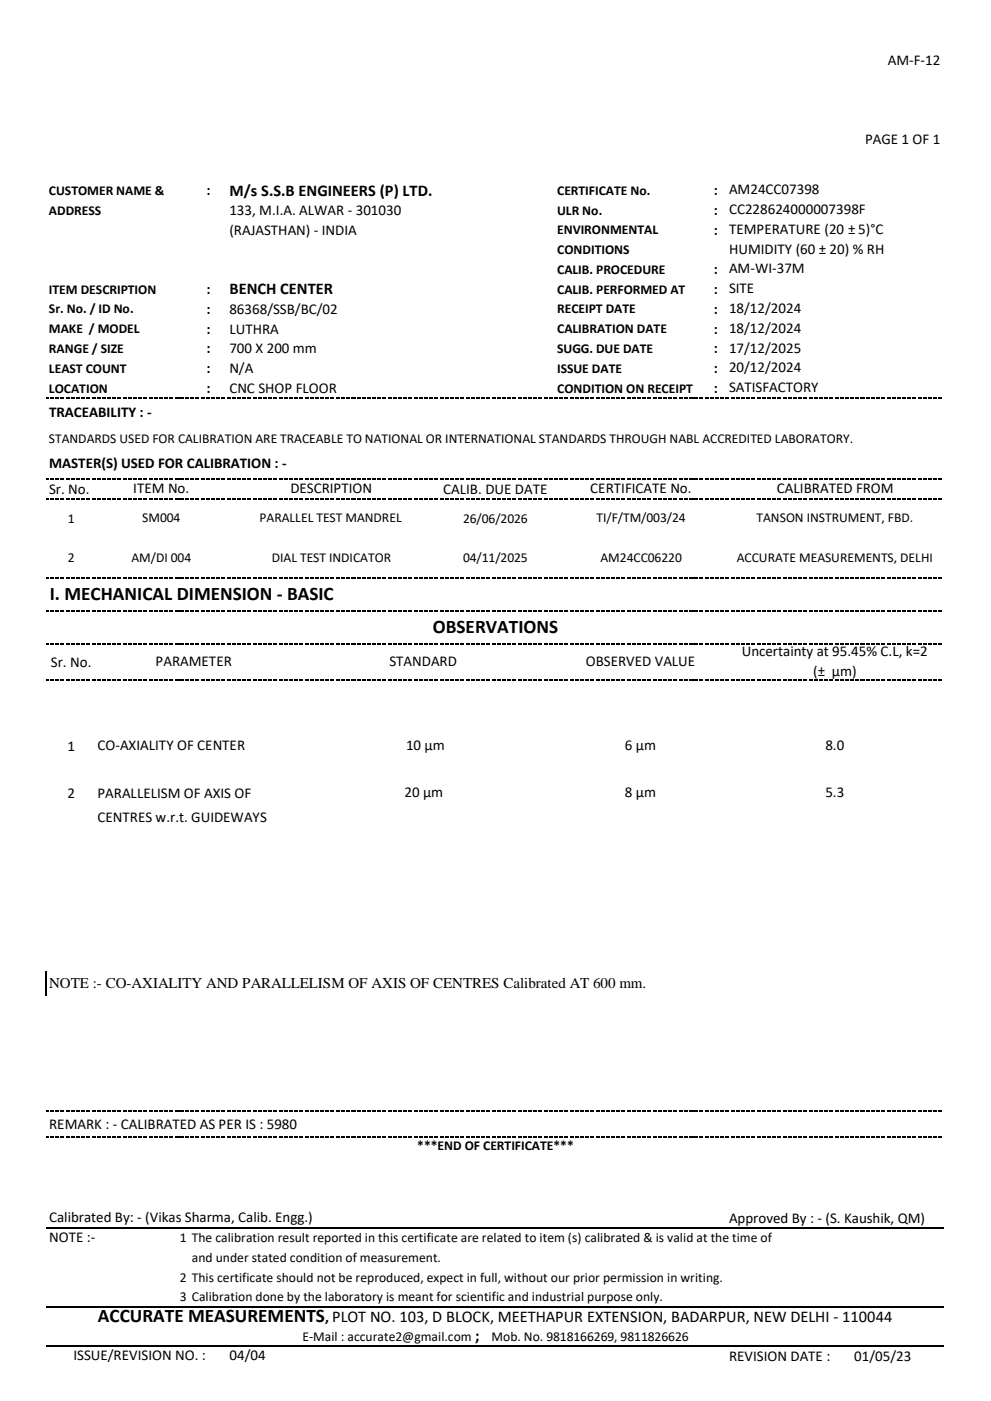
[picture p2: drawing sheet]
<svg xmlns="http://www.w3.org/2000/svg" width="210mm" height="297mm" viewBox="0 0 210 297" stroke-linecap="round" stroke-linejoin="round" font-family="sans-serif">
<defs><g id="words">
<g font-size="4.1">
<text x="10.5" y="127.1">I. MECHANICAL DIMENSION - BASIC</text>
<text x="91.7" y="134.1">OBSERVATIONS</text>
<text x="20.7" y="280.2">ACCURATE MEASUREMENTS</text>
</g>
<g font-size="3.5">
<text x="48.6" y="41.4">M/s S.S.B ENGINEERS (P) LTD.</text>
<text x="48.6" y="62.4">BENCH CENTER</text>
<text x="100.6" y="284.2">;</text>
</g>
<g font-size="3.2">
<text x="188.1" y="13.7">AM-F-12</text>
<text x="183.3" y="30.5">PAGE 1 OF 1</text>
<text x="43.8" y="41.4">:</text>
<text x="151.2" y="41.4">:</text>
<text x="154.5" y="41.2">AM24CC07398</text>
<text x="48.6" y="45.6">133, M.I.A. ALWAR - 301030</text>
<text x="151.2" y="45.6">:</text>
<text x="154.5" y="45.4">CC228624000007398F</text>
<text x="48.6" y="49.7">(RAJASTHAN) - INDIA</text>
<text x="151.2" y="49.7">:</text>
<text x="154.5" y="49.7">TEMPERATURE (20 ± 5)°C</text>
<text x="154.5" y="53.8">HUMIDITY (60 ± 20) % RH</text>
<text x="151.2" y="58.1">:</text>
<text x="154.5" y="58">AM-WI-37M</text>
<text x="43.8" y="62.3">:</text>
<text x="151.2" y="62.3">:</text>
<text x="154.5" y="62.2">SITE</text>
<text x="43.8" y="66.5">:</text>
<text x="43.8" y="70.7">:</text>
<text x="48.6" y="66.5">86368/SSB/BC/02</text>
<text x="48.6" y="70.7">LUTHRA</text>
<text x="151.2" y="66.5">:</text>
<text x="151.2" y="70.7">:</text>
<text x="154.5" y="66.3">18/12/2024</text>
<text x="154.5" y="70.5">18/12/2024</text>
<text x="43.8" y="74.9">:</text>
<text x="48.6" y="74.9">700 X 200 mm</text>
<text x="151.2" y="74.9">:</text>
<text x="154.5" y="74.7">17/12/2025</text>
<text x="43.8" y="79.1">:</text>
<text x="43.8" y="83.3">:</text>
<text x="48.6" y="79.1">N/A</text>
<text x="48.6" y="83.3">CNC SHOP FLOOR</text>
<text x="151.2" y="79.1">:</text>
<text x="151.2" y="83.3">:</text>
<text x="154.5" y="83.1">SATISFACTORY</text>
<text x="154.5" y="78.9">20/12/2024</text>
<text x="10.4" y="88.4">TRACEABILITY : -</text>
<text x="10.4" y="99.1">MASTER(S) USED FOR CALIBRATION : -</text>
<text x="10.4" y="104.6">Sr. No.</text>
<text x="28.2" y="104.5">ITEM No.</text>
<text x="61.5" y="104.5">DESCRIPTION</text>
<text x="93.9" y="104.6">CALIB. DUE DATE</text>
<text x="125.1" y="104.5">CERTIFICATE No.</text>
<text x="164.6" y="104.5">CALIBRATED FROM</text>
<text x="10.8" y="141.3">Sr. No.</text>
<text x="33" y="141.2">PARAMETER</text>
<text x="82.5" y="141.2">STANDARD</text>
<text x="124.1" y="141.2">OBSERVED VALUE</text>
<text x="157.2" y="139.1">Uncertainty at 95.45% C.L, k=2</text>
<text x="172.3" y="143.3">(± µm)</text>
<text x="14.3" y="159.1">1</text>
<text x="20.7" y="158.9">CO-AXIALITY OF CENTER</text>
<text x="86" y="158.9">10 µm</text>
<text x="132.4" y="159">6 µm</text>
<text x="174.9" y="159">8.0</text>
<text x="14.3" y="169.1">2</text>
<text x="20.7" y="169.1">PARALLELISM OF AXIS OF</text>
<text x="85.7" y="168.9">20 µm</text>
<text x="132.4" y="169">8 µm</text>
<text x="174.9" y="169">5.3</text>
<text x="20.7" y="174.1">CENTRES w.r.t. GUIDEWAYS</text>
<text x="10.4" y="209.4">NOTE :- CO-AXIALITY AND PARALLELISM OF AXIS OF CENTRES Calibrated AT 600 mm.</text>
<text x="10.4" y="239.3">REMARK : - CALIBRATED AS PER IS : 5980</text>
<text x="10.4" y="259">Calibrated By: - (Vikas Sharma, Calib. Engg.)</text>
<text x="10.4" y="263.1">NOTE :-</text>
<text x="154.5" y="259.1">Approved By : - (S. Kaushik, QM)</text>
<text x="68.9" y="280.2">, PLOT NO. 103, D BLOCK, MEETHAPUR EXTENSION, BADARPUR, NEW DELHI - 110044</text>
<text x="15.6" y="288.3">ISSUE/REVISION NO. :</text>
<text x="48.7" y="288.3">04/04</text>
<text x="154.5" y="288.5">REVISION DATE :</text>
<text x="181" y="288.5">01/05/23</text>
</g>
<g font-size="2.9">
<text x="10.4" y="41.3">CUSTOMER NAME &amp;</text>
<text x="118.1" y="41.3">CERTIFICATE No.</text>
<text x="10.4" y="45.5">ADDRESS</text>
<text x="118.1" y="45.5">ULR No.</text>
<text x="118.1" y="49.7">ENVIRONMENTAL</text>
<text x="118.1" y="53.9">CONDITIONS</text>
<text x="118.1" y="58">CALIB. PROCEDURE</text>
<text x="10.4" y="62.2">ITEM DESCRIPTION</text>
<text x="118.1" y="62.2">CALIB. PERFORMED AT</text>
<text x="10.4" y="66.4">Sr. No. / ID No.</text>
<text x="10.4" y="70.6">MAKE / MODEL</text>
<text x="118.1" y="66.4">RECEIPT DATE</text>
<text x="118.1" y="70.6">CALIBRATION DATE</text>
<text x="10.4" y="74.8">RANGE / SIZE</text>
<text x="118.1" y="74.8">SUGG. DUE DATE</text>
<text x="10.4" y="79">LEAST COUNT</text>
<text x="10.4" y="83.2">LOCATION</text>
<text x="118.1" y="79">ISSUE DATE</text>
<text x="118.1" y="83.2">CONDITION ON RECEIPT</text>
<text x="10.4" y="93.9">STANDARDS USED FOR CALIBRATION ARE TRACEABLE TO NATIONAL OR INTERNATIONAL STANDARDS THROUGH NABL ACCREDITED LABORATORY.</text>
<text x="14.4" y="110.8">1</text>
<text x="30.1" y="110.6">SM004</text>
<text x="55" y="110.6">PARALLEL TEST MANDREL</text>
<text x="98.1" y="110.8">26/06/2026</text>
<text x="126.4" y="110.6">TI/F/TM/003/24</text>
<text x="160.3" y="110.6">TANSON INSTRUMENT, FBD.</text>
<text x="14.4" y="119.2">2</text>
<text x="27.9" y="119">AM/DI 004</text>
<text x="57.6" y="119">DIAL TEST INDICATOR</text>
<text x="98.1" y="119.2">04/11/2025</text>
<text x="127.2" y="119">AM24CC06220</text>
<text x="156.1" y="119">ACCURATE MEASUREMENTS, DELHI</text>
<text x="88.4" y="243.8">***END OF CERTIFICATE***</text>
<text x="38.1" y="263.2">1 The calibration result reported in this certificate are related to item (s) calibrated &amp; is valid at the time of</text>
<text x="40.6" y="267.4">and under stated condition of measurement.</text>
<text x="38.1" y="271.6">2 This certificate should not be reproduced, expect in full, without our prior permission in writing.</text>
<text x="38.1" y="275.8">3 Calibration done by the laboratory is meant for scientific and industrial purpose only.</text>
<text x="64.1" y="284.2">E-Mail : accurate2@gmail.com</text>
<text x="104.2" y="284.2">Mob. No. 9818166269, 9811826626</text>
</g>
</g></defs>
<path d="M9.8 205.8v5.1M9.8 260.2h190.1M9.8 276.9h190.1M9.8 285.3h190.1" fill="none" stroke="#000" stroke-width=".3"/>
<g fill="#000">
<path d="M9.8 84.2h.5v.3h-.5z" fill-rule="evenodd"/>
<path d="M10.6 84.2h.8v.3h-.8z" fill-rule="evenodd"/>
<path d="M11.7 84.2h.8v.3h-.8z" fill-rule="evenodd"/>
<path d="M12.8 84.2h.8v.3h-.8z" fill-rule="evenodd"/>
<path d="M13.9 84.2h.8v.3h-.8z" fill-rule="evenodd"/>
<path d="M15 84.2h.8v.3h-.8z" fill-rule="evenodd"/>
<path d="M16.1 84.2h.8v.3h-.8z" fill-rule="evenodd"/>
<path d="M17.2 84.2h.8v.3h-.8z" fill-rule="evenodd"/>
<path d="M18.3 84.2h.8v.3h-.8z" fill-rule="evenodd"/>
<path d="M19.4 84.2h.8v.3h-.8z" fill-rule="evenodd"/>
<path d="M20.5 84.2h.8v.3h-.8z" fill-rule="evenodd"/>
<path d="M21.6 84.2h.8v.3h-.8z" fill-rule="evenodd"/>
<path d="M22.7 84.2h.8v.3h-.8z" fill-rule="evenodd"/>
<path d="M23.8 84.2h.8v.3h-.8z" fill-rule="evenodd"/>
<path d="M24.9 84.2h.8v.3h-.8z" fill-rule="evenodd"/>
<path d="M26 84.2h.8v.3h-.8z" fill-rule="evenodd"/>
<path d="M27.1 84.2h.8v.3h-.8z" fill-rule="evenodd"/>
<path d="M28.2 84.2h.8v.3h-.8z" fill-rule="evenodd"/>
<path d="M29.3 84.2h.8v.3h-.8z" fill-rule="evenodd"/>
<path d="M30.4 84.2h.8v.3h-.8z" fill-rule="evenodd"/>
<path d="M31.5 84.2h.8v.3h-.8z" fill-rule="evenodd"/>
<path d="M32.6 84.2h.8v.3h-.8z" fill-rule="evenodd"/>
<path d="M33.7 84.2h.8v.3h-.8z" fill-rule="evenodd"/>
<path d="M34.8 84.2h.8v.3h-.8z" fill-rule="evenodd"/>
<path d="M35.9 84.2h.8v.3h-.8z" fill-rule="evenodd"/>
<path d="M37 84.2h.8v.3h-.8z" fill-rule="evenodd"/>
<path d="M38.1 84.2h.9v.3h-.9z" fill-rule="evenodd"/>
<path d="M39.2 84.2h.9v.3h-.9z" fill-rule="evenodd"/>
<path d="M40.3 84.2h.9v.3h-.9z" fill-rule="evenodd"/>
<path d="M41.4 84.2h.9v.3h-.9z" fill-rule="evenodd"/>
<path d="M42.5 84.2h.9v.3h-.9z" fill-rule="evenodd"/>
<path d="M43.6 84.2h.9v.3h-.9z" fill-rule="evenodd"/>
<path d="M44.7 84.2h.9v.3h-.9z" fill-rule="evenodd"/>
<path d="M45.8 84.2h.9v.3h-.9z" fill-rule="evenodd"/>
<path d="M46.9 84.2h.9v.3h-.9z" fill-rule="evenodd"/>
<path d="M48 84.2h.9v.3h-.9z" fill-rule="evenodd"/>
<path d="M49.1 84.2h.9v.3h-.9z" fill-rule="evenodd"/>
<path d="M50.2 84.2h.9v.3h-.9z" fill-rule="evenodd"/>
<path d="M51.3 84.2h.9v.3h-.9z" fill-rule="evenodd"/>
<path d="M52.4 84.2h.9v.3h-.9z" fill-rule="evenodd"/>
<path d="M53.5 84.2h.9v.3h-.9z" fill-rule="evenodd"/>
<path d="M54.6 84.2h.9v.3h-.9z" fill-rule="evenodd"/>
<path d="M55.7 84.2h.9v.3h-.9z" fill-rule="evenodd"/>
<path d="M56.8 84.2h.9v.3h-.9z" fill-rule="evenodd"/>
<path d="M57.9 84.2h.9v.3h-.9z" fill-rule="evenodd"/>
<path d="M59 84.2h.9v.3h-.9z" fill-rule="evenodd"/>
<path d="M60.1 84.2h.9v.3h-.9z" fill-rule="evenodd"/>
<path d="M61.2 84.2h.9v.3h-.9z" fill-rule="evenodd"/>
<path d="M62.3 84.2h.9v.3h-.9z" fill-rule="evenodd"/>
<path d="M63.4 84.2h.9v.3h-.9z" fill-rule="evenodd"/>
<path d="M64.5 84.2h.9v.3h-.9z" fill-rule="evenodd"/>
<path d="M65.6 84.2h.9v.3h-.9z" fill-rule="evenodd"/>
<path d="M66.7 84.2h.9v.3h-.9z" fill-rule="evenodd"/>
<path d="M67.8 84.2h.9v.3h-.9z" fill-rule="evenodd"/>
<path d="M68.9 84.2h.9v.3h-.9z" fill-rule="evenodd"/>
<path d="M70 84.2h.9v.3h-.9z" fill-rule="evenodd"/>
<path d="M71.1 84.2h.9v.3h-.9z" fill-rule="evenodd"/>
<path d="M72.2 84.2h.9v.3h-.9z" fill-rule="evenodd"/>
<path d="M73.3 84.2h.9v.3h-.9z" fill-rule="evenodd"/>
<path d="M74.4 84.2h.9v.3h-.9z" fill-rule="evenodd"/>
<path d="M75.5 84.2h.9v.3h-.9z" fill-rule="evenodd"/>
<path d="M76.6 84.2h.9v.3h-.9z" fill-rule="evenodd"/>
<path d="M77.7 84.2h.9v.3h-.9z" fill-rule="evenodd"/>
<path d="M78.8 84.2h.9v.3h-.9z" fill-rule="evenodd"/>
<path d="M79.9 84.2h.9v.3h-.9z" fill-rule="evenodd"/>
<path d="M81 84.2h.9v.3h-.9z" fill-rule="evenodd"/>
<path d="M82.1 84.2h.9v.3h-.9z" fill-rule="evenodd"/>
<path d="M83.2 84.2h.9v.3h-.9z" fill-rule="evenodd"/>
<path d="M84.3 84.2h.9v.3h-.9z" fill-rule="evenodd"/>
<path d="M85.4 84.2h.9v.3h-.9z" fill-rule="evenodd"/>
<path d="M86.5 84.2h.9v.3h-.9z" fill-rule="evenodd"/>
<path d="M87.6 84.2h.9v.3h-.9z" fill-rule="evenodd"/>
<path d="M88.7 84.2h.9v.3h-.9z" fill-rule="evenodd"/>
<path d="M89.8 84.2h.9v.3h-.9z" fill-rule="evenodd"/>
<path d="M90.9 84.2h.9v.3h-.9z" fill-rule="evenodd"/>
<path d="M92.1 84.2h.8v.3h-.8z" fill-rule="evenodd"/>
<path d="M93.2 84.2h.8v.3h-.8z" fill-rule="evenodd"/>
<path d="M94.3 84.2h.8v.3h-.8z" fill-rule="evenodd"/>
<path d="M95.4 84.2h.8v.3h-.8z" fill-rule="evenodd"/>
<path d="M96.5 84.2h.8v.3h-.8z" fill-rule="evenodd"/>
<path d="M97.6 84.2h.8v.3h-.8z" fill-rule="evenodd"/>
<path d="M98.7 84.2h.8v.3h-.8z" fill-rule="evenodd"/>
<path d="M99.8 84.2h.8v.3h-.8z" fill-rule="evenodd"/>
<path d="M100.9 84.2h.8v.3h-.8z" fill-rule="evenodd"/>
<path d="M102 84.2h.8v.3h-.8z" fill-rule="evenodd"/>
<path d="M103.1 84.2h.8v.3h-.8z" fill-rule="evenodd"/>
<path d="M104.2 84.2h.8v.3h-.8z" fill-rule="evenodd"/>
<path d="M105.3 84.2h.8v.3h-.8z" fill-rule="evenodd"/>
<path d="M106.4 84.2h.8v.3h-.8z" fill-rule="evenodd"/>
<path d="M107.5 84.2h.8v.3h-.8z" fill-rule="evenodd"/>
<path d="M108.6 84.2h.8v.3h-.8z" fill-rule="evenodd"/>
<path d="M109.7 84.2h.8v.3h-.8z" fill-rule="evenodd"/>
<path d="M110.8 84.2h.8v.3h-.8z" fill-rule="evenodd"/>
<path d="M111.9 84.2h.8v.3h-.8z" fill-rule="evenodd"/>
<path d="M113 84.2h.8v.3h-.8z" fill-rule="evenodd"/>
<path d="M114.1 84.2h.8v.3h-.8z" fill-rule="evenodd"/>
<path d="M115.2 84.2h.8v.3h-.8z" fill-rule="evenodd"/>
<path d="M116.3 84.2h.8v.3h-.8z" fill-rule="evenodd"/>
<path d="M117.4 84.2h.8v.3h-.8z" fill-rule="evenodd"/>
<path d="M118.5 84.2h.8v.3h-.8z" fill-rule="evenodd"/>
<path d="M119.6 84.2h.8v.3h-.8z" fill-rule="evenodd"/>
<path d="M120.7 84.2h.8v.3h-.8z" fill-rule="evenodd"/>
<path d="M121.8 84.2h.8v.3h-.8z" fill-rule="evenodd"/>
<path d="M122.9 84.2h.8v.3h-.8z" fill-rule="evenodd"/>
<path d="M124 84.2h.8v.3h-.8z" fill-rule="evenodd"/>
<path d="M125.1 84.2h.8v.3h-.8z" fill-rule="evenodd"/>
<path d="M126.2 84.2h.8v.3h-.8z" fill-rule="evenodd"/>
<path d="M127.3 84.2h.8v.3h-.8z" fill-rule="evenodd"/>
<path d="M128.4 84.2h.8v.3h-.8z" fill-rule="evenodd"/>
<path d="M129.5 84.2h.8v.3h-.8z" fill-rule="evenodd"/>
<path d="M130.6 84.2h.8v.3h-.8z" fill-rule="evenodd"/>
<path d="M131.7 84.2h.8v.3h-.8z" fill-rule="evenodd"/>
<path d="M132.8 84.2h.8v.3h-.8z" fill-rule="evenodd"/>
<path d="M133.9 84.2h.8v.3h-.8z" fill-rule="evenodd"/>
<path d="M135 84.2h.8v.3h-.8z" fill-rule="evenodd"/>
<path d="M136.1 84.2h.8v.3h-.8z" fill-rule="evenodd"/>
<path d="M137.2 84.2h.8v.3h-.8z" fill-rule="evenodd"/>
<path d="M138.3 84.2h.8v.3h-.8z" fill-rule="evenodd"/>
<path d="M139.4 84.2h.8v.3h-.8z" fill-rule="evenodd"/>
<path d="M140.5 84.2h.8v.3h-.8z" fill-rule="evenodd"/>
<path d="M141.6 84.2h.8v.3h-.8z" fill-rule="evenodd"/>
<path d="M142.7 84.2h.8v.3h-.8z" fill-rule="evenodd"/>
<path d="M143.8 84.2h.8v.3h-.8z" fill-rule="evenodd"/>
<path d="M144.9 84.2h.8v.3h-.8z" fill-rule="evenodd"/>
<path d="M146 84.2h.8v.3h-.8z" fill-rule="evenodd"/>
<path d="M147.1 84.2h.8v.3h-.8z" fill-rule="evenodd"/>
<path d="M148.2 84.2h.8v.3h-.8z" fill-rule="evenodd"/>
<path d="M149.3 84.2h.8v.3h-.8z" fill-rule="evenodd"/>
<path d="M150.4 84.2h.8v.3h-.8z" fill-rule="evenodd"/>
<path d="M151.5 84.2h.9v.3h-.9z" fill-rule="evenodd"/>
<path d="M152.6 84.2h.9v.3h-.9z" fill-rule="evenodd"/>
<path d="M153.7 84.2h.9v.3h-.9z" fill-rule="evenodd"/>
<path d="M154.8 84.2h.9v.3h-.9z" fill-rule="evenodd"/>
<path d="M155.9 84.2h.9v.3h-.9z" fill-rule="evenodd"/>
<path d="M157 84.2h.9v.3h-.9z" fill-rule="evenodd"/>
<path d="M158.1 84.2h.9v.3h-.9z" fill-rule="evenodd"/>
<path d="M159.2 84.2h.9v.3h-.9z" fill-rule="evenodd"/>
<path d="M160.3 84.2h.9v.3h-.9z" fill-rule="evenodd"/>
<path d="M161.4 84.2h.9v.3h-.9z" fill-rule="evenodd"/>
<path d="M162.5 84.2h.9v.3h-.9z" fill-rule="evenodd"/>
<path d="M163.6 84.2h.9v.3h-.9z" fill-rule="evenodd"/>
<path d="M164.7 84.2h.9v.3h-.9z" fill-rule="evenodd"/>
<path d="M165.8 84.2h.9v.3h-.9z" fill-rule="evenodd"/>
<path d="M166.9 84.2h.9v.3h-.9z" fill-rule="evenodd"/>
<path d="M168 84.2h.9v.3h-.9z" fill-rule="evenodd"/>
<path d="M169.1 84.2h.9v.3h-.9z" fill-rule="evenodd"/>
<path d="M170.2 84.2h.9v.3h-.9z" fill-rule="evenodd"/>
<path d="M171.3 84.2h.9v.3h-.9z" fill-rule="evenodd"/>
<path d="M172.4 84.2h.9v.3h-.9z" fill-rule="evenodd"/>
<path d="M173.5 84.2h.9v.3h-.9z" fill-rule="evenodd"/>
<path d="M174.6 84.2h.9v.3h-.9z" fill-rule="evenodd"/>
<path d="M175.7 84.2h.9v.3h-.9z" fill-rule="evenodd"/>
<path d="M176.8 84.2h.9v.3h-.9z" fill-rule="evenodd"/>
<path d="M177.9 84.2h.9v.3h-.9z" fill-rule="evenodd"/>
<path d="M179 84.2h.9v.3h-.9z" fill-rule="evenodd"/>
<path d="M180.1 84.2h.9v.3h-.9z" fill-rule="evenodd"/>
<path d="M181.2 84.2h.9v.3h-.9z" fill-rule="evenodd"/>
<path d="M182.3 84.2h.9v.3h-.9z" fill-rule="evenodd"/>
<path d="M183.4 84.2h.9v.3h-.9z" fill-rule="evenodd"/>
<path d="M184.5 84.2h.9v.3h-.9z" fill-rule="evenodd"/>
<path d="M185.6 84.2h.9v.3h-.9z" fill-rule="evenodd"/>
<path d="M186.7 84.2h.9v.3h-.9z" fill-rule="evenodd"/>
<path d="M187.8 84.2h.9v.3h-.9z" fill-rule="evenodd"/>
<path d="M188.9 84.2h.9v.3h-.9z" fill-rule="evenodd"/>
<path d="M190 84.2h.9v.3h-.9z" fill-rule="evenodd"/>
<path d="M191.1 84.2h.9v.3h-.9z" fill-rule="evenodd"/>
<path d="M192.2 84.2h.9v.3h-.9z" fill-rule="evenodd"/>
<path d="M193.3 84.2h.9v.3h-.9z" fill-rule="evenodd"/>
<path d="M194.4 84.2h.9v.3h-.9z" fill-rule="evenodd"/>
<path d="M195.5 84.2h.9v.3h-.9z" fill-rule="evenodd"/>
<path d="M196.6 84.2h.9v.3h-.9z" fill-rule="evenodd"/>
<path d="M197.7 84.2h.9v.3h-.9z" fill-rule="evenodd"/>
<path d="M198.8 84.2h.9v.3h-.9z" fill-rule="evenodd"/>
<path d="M9.8 101.3h.5v.3h-.5z" fill-rule="evenodd"/>
<path d="M9.8 105.5h.5v.3h-.5z" fill-rule="evenodd"/>
<path d="M10.6 101.3h.8v.3h-.8z" fill-rule="evenodd"/>
<path d="M10.6 105.5h.8v.3h-.8z" fill-rule="evenodd"/>
<path d="M11.7 101.3h.8v.3h-.8z" fill-rule="evenodd"/>
<path d="M11.7 105.5h.8v.3h-.8z" fill-rule="evenodd"/>
<path d="M12.8 101.3h.8v.3h-.8z" fill-rule="evenodd"/>
<path d="M12.8 105.5h.8v.3h-.8z" fill-rule="evenodd"/>
<path d="M13.9 101.3h.8v.3h-.8z" fill-rule="evenodd"/>
<path d="M13.9 105.5h.8v.3h-.8z" fill-rule="evenodd"/>
<path d="M15 101.3h.8v.3h-.8z" fill-rule="evenodd"/>
<path d="M15 105.5h.8v.3h-.8z" fill-rule="evenodd"/>
<path d="M16.1 101.3h.8v.3h-.8z" fill-rule="evenodd"/>
<path d="M16.1 105.5h.8v.3h-.8z" fill-rule="evenodd"/>
<path d="M17.2 101.3h.8v.3h-.8z" fill-rule="evenodd"/>
<path d="M17.2 105.5h.8v.3h-.8z" fill-rule="evenodd"/>
<path d="M18.3 101.3h.8v.3h-.8z" fill-rule="evenodd"/>
<path d="M18.3 105.5h.8v.3h-.8z" fill-rule="evenodd"/>
<path d="M19.4 101.3h.8v.3h-.8z" fill-rule="evenodd"/>
<path d="M19.4 105.5h.8v.3h-.8z" fill-rule="evenodd"/>
<path d="M20.5 101.3h.8v.3h-.8z" fill-rule="evenodd"/>
<path d="M20.5 105.5h.8v.3h-.8z" fill-rule="evenodd"/>
<path d="M21.6 101.3h.8v.3h-.8z" fill-rule="evenodd"/>
<path d="M21.6 105.5h.8v.3h-.8z" fill-rule="evenodd"/>
<path d="M22.7 101.3h.8v.3h-.8z" fill-rule="evenodd"/>
<path d="M22.7 105.5h.8v.3h-.8z" fill-rule="evenodd"/>
<path d="M23.8 101.3h.8v.3h-.8z" fill-rule="evenodd"/>
<path d="M23.8 105.5h.8v.3h-.8z" fill-rule="evenodd"/>
<path d="M24.9 101.3h.8v.3h-.8z" fill-rule="evenodd"/>
<path d="M24.9 105.5h.8v.3h-.8z" fill-rule="evenodd"/>
<path d="M26 101.3h.8v.3h-.8z" fill-rule="evenodd"/>
<path d="M26 105.5h.8v.3h-.8z" fill-rule="evenodd"/>
<path d="M27.1 101.3h.8v.3h-.8z" fill-rule="evenodd"/>
<path d="M27.1 105.5h.8v.3h-.8z" fill-rule="evenodd"/>
<path d="M28.2 101.3h.8v.3h-.8z" fill-rule="evenodd"/>
<path d="M28.2 105.5h.8v.3h-.8z" fill-rule="evenodd"/>
<path d="M29.3 101.3h.8v.3h-.8z" fill-rule="evenodd"/>
<path d="M29.3 105.5h.8v.3h-.8z" fill-rule="evenodd"/>
<path d="M30.4 101.3h.8v.3h-.8z" fill-rule="evenodd"/>
<path d="M30.4 105.5h.8v.3h-.8z" fill-rule="evenodd"/>
<path d="M31.5 101.3h.8v.3h-.8z" fill-rule="evenodd"/>
<path d="M31.5 105.5h.8v.3h-.8z" fill-rule="evenodd"/>
<path d="M32.6 101.3h.8v.3h-.8z" fill-rule="evenodd"/>
<path d="M32.6 105.5h.8v.3h-.8z" fill-rule="evenodd"/>
<path d="M33.7 101.3h.8v.3h-.8z" fill-rule="evenodd"/>
<path d="M33.7 105.5h.8v.3h-.8z" fill-rule="evenodd"/>
<path d="M34.8 101.3h.8v.3h-.8z" fill-rule="evenodd"/>
<path d="M34.8 105.5h.8v.3h-.8z" fill-rule="evenodd"/>
<path d="M35.9 101.3h.8v.3h-.8z" fill-rule="evenodd"/>
<path d="M35.9 105.5h.8v.3h-.8z" fill-rule="evenodd"/>
<path d="M37 101.3h.8v.3h-.8z" fill-rule="evenodd"/>
<path d="M37 105.5h.8v.3h-.8z" fill-rule="evenodd"/>
<path d="M38.1 101.3h.9v.3h-.9z" fill-rule="evenodd"/>
<path d="M38.1 105.5h.9v.3h-.9z" fill-rule="evenodd"/>
<path d="M39.2 101.3h.9v.3h-.9z" fill-rule="evenodd"/>
<path d="M39.2 105.5h.9v.3h-.9z" fill-rule="evenodd"/>
<path d="M40.3 101.3h.9v.3h-.9z" fill-rule="evenodd"/>
<path d="M40.3 105.5h.9v.3h-.9z" fill-rule="evenodd"/>
<path d="M41.4 101.3h.9v.3h-.9z" fill-rule="evenodd"/>
<path d="M41.4 105.5h.9v.3h-.9z" fill-rule="evenodd"/>
<path d="M42.5 101.3h.9v.3h-.9z" fill-rule="evenodd"/>
<path d="M42.5 105.5h.9v.3h-.9z" fill-rule="evenodd"/>
<path d="M43.6 101.3h.9v.3h-.9z" fill-rule="evenodd"/>
<path d="M43.6 105.5h.9v.3h-.9z" fill-rule="evenodd"/>
<path d="M44.7 101.3h.9v.3h-.9z" fill-rule="evenodd"/>
<path d="M44.7 105.5h.9v.3h-.9z" fill-rule="evenodd"/>
<path d="M45.8 101.3h.9v.3h-.9z" fill-rule="evenodd"/>
<path d="M45.8 105.5h.9v.3h-.9z" fill-rule="evenodd"/>
<path d="M46.9 101.3h.9v.3h-.9z" fill-rule="evenodd"/>
<path d="M46.9 105.5h.9v.3h-.9z" fill-rule="evenodd"/>
<path d="M48 101.3h.9v.3h-.9z" fill-rule="evenodd"/>
<path d="M48 105.5h.9v.3h-.9z" fill-rule="evenodd"/>
<path d="M49.1 101.3h.9v.3h-.9z" fill-rule="evenodd"/>
<path d="M49.1 105.5h.9v.3h-.9z" fill-rule="evenodd"/>
<path d="M50.2 101.3h.9v.3h-.9z" fill-rule="evenodd"/>
<path d="M50.2 105.5h.9v.3h-.9z" fill-rule="evenodd"/>
<path d="M51.3 101.3h.9v.3h-.9z" fill-rule="evenodd"/>
<path d="M51.3 105.5h.9v.3h-.9z" fill-rule="evenodd"/>
<path d="M52.4 101.3h.9v.3h-.9z" fill-rule="evenodd"/>
<path d="M52.4 105.5h.9v.3h-.9z" fill-rule="evenodd"/>
<path d="M53.5 101.3h.9v.3h-.9z" fill-rule="evenodd"/>
<path d="M53.5 105.5h.9v.3h-.9z" fill-rule="evenodd"/>
<path d="M54.6 101.3h.9v.3h-.9z" fill-rule="evenodd"/>
<path d="M54.6 105.5h.9v.3h-.9z" fill-rule="evenodd"/>
<path d="M55.7 101.3h.9v.3h-.9z" fill-rule="evenodd"/>
<path d="M55.7 105.5h.9v.3h-.9z" fill-rule="evenodd"/>
<path d="M56.8 101.3h.9v.3h-.9z" fill-rule="evenodd"/>
<path d="M56.8 105.5h.9v.3h-.9z" fill-rule="evenodd"/>
<path d="M57.9 101.3h.9v.3h-.9z" fill-rule="evenodd"/>
<path d="M57.9 105.5h.9v.3h-.9z" fill-rule="evenodd"/>
<path d="M59 101.3h.9v.3h-.9z" fill-rule="evenodd"/>
<path d="M59 105.5h.9v.3h-.9z" fill-rule="evenodd"/>
<path d="M60.1 101.3h.9v.3h-.9z" fill-rule="evenodd"/>
<path d="M60.1 105.5h.9v.3h-.9z" fill-rule="evenodd"/>
<path d="M61.2 101.3h.9v.3h-.9z" fill-rule="evenodd"/>
<path d="M61.2 105.5h.9v.3h-.9z" fill-rule="evenodd"/>
<path d="M62.3 101.3h.9v.3h-.9z" fill-rule="evenodd"/>
<path d="M62.3 105.5h.9v.3h-.9z" fill-rule="evenodd"/>
<path d="M63.4 101.3h.9v.3h-.9z" fill-rule="evenodd"/>
<path d="M63.4 105.5h.9v.3h-.9z" fill-rule="evenodd"/>
<path d="M64.5 101.3h.9v.3h-.9z" fill-rule="evenodd"/>
<path d="M64.5 105.5h.9v.3h-.9z" fill-rule="evenodd"/>
<path d="M65.6 101.3h.9v.3h-.9z" fill-rule="evenodd"/>
<path d="M65.6 105.5h.9v.3h-.9z" fill-rule="evenodd"/>
<path d="M66.7 101.3h.9v.3h-.9z" fill-rule="evenodd"/>
<path d="M66.7 105.5h.9v.3h-.9z" fill-rule="evenodd"/>
<path d="M67.8 101.3h.9v.3h-.9z" fill-rule="evenodd"/>
<path d="M67.8 105.5h.9v.3h-.9z" fill-rule="evenodd"/>
<path d="M68.9 101.3h.9v.3h-.9z" fill-rule="evenodd"/>
<path d="M68.9 105.5h.9v.3h-.9z" fill-rule="evenodd"/>
<path d="M70 101.3h.9v.3h-.9z" fill-rule="evenodd"/>
<path d="M70 105.5h.9v.3h-.9z" fill-rule="evenodd"/>
<path d="M71.1 101.3h.9v.3h-.9z" fill-rule="evenodd"/>
<path d="M71.1 105.5h.9v.3h-.9z" fill-rule="evenodd"/>
<path d="M72.2 101.3h.9v.3h-.9z" fill-rule="evenodd"/>
<path d="M72.2 105.5h.9v.3h-.9z" fill-rule="evenodd"/>
<path d="M73.3 101.3h.9v.3h-.9z" fill-rule="evenodd"/>
<path d="M73.3 105.5h.9v.3h-.9z" fill-rule="evenodd"/>
<path d="M74.4 101.3h.9v.3h-.9z" fill-rule="evenodd"/>
<path d="M74.4 105.5h.9v.3h-.9z" fill-rule="evenodd"/>
<path d="M75.5 101.3h.9v.3h-.9z" fill-rule="evenodd"/>
<path d="M75.5 105.5h.9v.3h-.9z" fill-rule="evenodd"/>
<path d="M76.6 101.3h.9v.3h-.9z" fill-rule="evenodd"/>
<path d="M76.6 105.5h.9v.3h-.9z" fill-rule="evenodd"/>
<path d="M77.7 101.3h.9v.3h-.9z" fill-rule="evenodd"/>
<path d="M77.7 105.5h.9v.3h-.9z" fill-rule="evenodd"/>
<path d="M78.8 101.3h.9v.3h-.9z" fill-rule="evenodd"/>
<path d="M78.8 105.5h.9v.3h-.9z" fill-rule="evenodd"/>
<path d="M79.9 101.3h.9v.3h-.9z" fill-rule="evenodd"/>
<path d="M79.9 105.5h.9v.3h-.9z" fill-rule="evenodd"/>
<path d="M81 101.3h.9v.3h-.9z" fill-rule="evenodd"/>
<path d="M81 105.5h.9v.3h-.9z" fill-rule="evenodd"/>
<path d="M82.1 101.3h.9v.3h-.9z" fill-rule="evenodd"/>
<path d="M82.1 105.5h.9v.3h-.9z" fill-rule="evenodd"/>
<path d="M83.2 101.3h.9v.3h-.9z" fill-rule="evenodd"/>
<path d="M83.2 105.5h.9v.3h-.9z" fill-rule="evenodd"/>
<path d="M84.3 101.3h.9v.3h-.9z" fill-rule="evenodd"/>
<path d="M84.3 105.5h.9v.3h-.9z" fill-rule="evenodd"/>
<path d="M85.4 101.3h.9v.3h-.9z" fill-rule="evenodd"/>
<path d="M85.4 105.5h.9v.3h-.9z" fill-rule="evenodd"/>
<path d="M86.5 101.3h.9v.3h-.9z" fill-rule="evenodd"/>
<path d="M86.5 105.5h.9v.3h-.9z" fill-rule="evenodd"/>
<path d="M87.6 101.3h.9v.3h-.9z" fill-rule="evenodd"/>
<path d="M87.6 105.5h.9v.3h-.9z" fill-rule="evenodd"/>
<path d="M88.7 101.3h.9v.3h-.9z" fill-rule="evenodd"/>
<path d="M88.7 105.5h.9v.3h-.9z" fill-rule="evenodd"/>
<path d="M89.8 101.3h.9v.3h-.9z" fill-rule="evenodd"/>
<path d="M89.8 105.5h.9v.3h-.9z" fill-rule="evenodd"/>
<path d="M90.9 101.3h.9v.3h-.9z" fill-rule="evenodd"/>
<path d="M90.9 105.5h.9v.3h-.9z" fill-rule="evenodd"/>
<path d="M92.1 101.3h.8v.3h-.8z" fill-rule="evenodd"/>
<path d="M92.1 105.5h.8v.3h-.8z" fill-rule="evenodd"/>
<path d="M93.2 101.3h.8v.3h-.8z" fill-rule="evenodd"/>
<path d="M93.2 105.5h.8v.3h-.8z" fill-rule="evenodd"/>
<path d="M94.3 101.3h.8v.3h-.8z" fill-rule="evenodd"/>
<path d="M94.3 105.5h.8v.3h-.8z" fill-rule="evenodd"/>
<path d="M95.4 101.3h.8v.3h-.8z" fill-rule="evenodd"/>
<path d="M95.4 105.5h.8v.3h-.8z" fill-rule="evenodd"/>
<path d="M96.5 101.3h.8v.3h-.8z" fill-rule="evenodd"/>
<path d="M96.5 105.5h.8v.3h-.8z" fill-rule="evenodd"/>
<path d="M97.6 101.3h.8v.3h-.8z" fill-rule="evenodd"/>
<path d="M97.6 105.5h.8v.3h-.8z" fill-rule="evenodd"/>
<path d="M98.7 101.3h.8v.3h-.8z" fill-rule="evenodd"/>
<path d="M98.7 105.5h.8v.3h-.8z" fill-rule="evenodd"/>
<path d="M99.8 101.3h.8v.3h-.8z" fill-rule="evenodd"/>
<path d="M99.8 105.5h.8v.3h-.8z" fill-rule="evenodd"/>
<path d="M100.9 101.3h.8v.3h-.8z" fill-rule="evenodd"/>
<path d="M100.9 105.5h.8v.3h-.8z" fill-rule="evenodd"/>
<path d="M102 101.3h.8v.3h-.8z" fill-rule="evenodd"/>
<path d="M102 105.5h.8v.3h-.8z" fill-rule="evenodd"/>
<path d="M103.1 101.3h.8v.3h-.8z" fill-rule="evenodd"/>
<path d="M103.1 105.5h.8v.3h-.8z" fill-rule="evenodd"/>
<path d="M104.2 101.3h.8v.3h-.8z" fill-rule="evenodd"/>
<path d="M104.2 105.5h.8v.3h-.8z" fill-rule="evenodd"/>
<path d="M105.3 101.3h.8v.3h-.8z" fill-rule="evenodd"/>
<path d="M105.3 105.5h.8v.3h-.8z" fill-rule="evenodd"/>
<path d="M106.4 101.3h.8v.3h-.8z" fill-rule="evenodd"/>
<path d="M106.4 105.5h.8v.3h-.8z" fill-rule="evenodd"/>
<path d="M107.5 101.3h.8v.3h-.8z" fill-rule="evenodd"/>
<path d="M107.5 105.5h.8v.3h-.8z" fill-rule="evenodd"/>
<path d="M108.6 101.3h.8v.3h-.8z" fill-rule="evenodd"/>
<path d="M108.6 105.5h.8v.3h-.8z" fill-rule="evenodd"/>
<path d="M109.7 101.3h.8v.3h-.8z" fill-rule="evenodd"/>
<path d="M109.7 105.5h.8v.3h-.8z" fill-rule="evenodd"/>
<path d="M110.8 101.3h.8v.3h-.8z" fill-rule="evenodd"/>
<path d="M110.8 105.5h.8v.3h-.8z" fill-rule="evenodd"/>
<path d="M111.9 101.3h.8v.3h-.8z" fill-rule="evenodd"/>
<path d="M111.9 105.5h.8v.3h-.8z" fill-rule="evenodd"/>
<path d="M113 101.3h.8v.3h-.8z" fill-rule="evenodd"/>
<path d="M113 105.5h.8v.3h-.8z" fill-rule="evenodd"/>
<path d="M114.1 101.3h.8v.3h-.8z" fill-rule="evenodd"/>
<path d="M114.1 105.5h.8v.3h-.8z" fill-rule="evenodd"/>
<path d="M115.2 101.3h.8v.3h-.8z" fill-rule="evenodd"/>
<path d="M115.2 105.5h.8v.3h-.8z" fill-rule="evenodd"/>
<path d="M116.3 101.3h.8v.3h-.8z" fill-rule="evenodd"/>
<path d="M116.3 105.5h.8v.3h-.8z" fill-rule="evenodd"/>
<path d="M117.4 101.3h.8v.3h-.8z" fill-rule="evenodd"/>
<path d="M117.4 105.5h.8v.3h-.8z" fill-rule="evenodd"/>
<path d="M118.5 101.3h.8v.3h-.8z" fill-rule="evenodd"/>
<path d="M118.5 105.5h.8v.3h-.8z" fill-rule="evenodd"/>
<path d="M119.6 101.3h.8v.3h-.8z" fill-rule="evenodd"/>
<path d="M119.6 105.5h.8v.3h-.8z" fill-rule="evenodd"/>
<path d="M120.7 101.3h.8v.3h-.8z" fill-rule="evenodd"/>
<path d="M120.7 105.5h.8v.3h-.8z" fill-rule="evenodd"/>
<path d="M121.8 101.3h.8v.3h-.8z" fill-rule="evenodd"/>
<path d="M121.8 105.5h.8v.3h-.8z" fill-rule="evenodd"/>
<path d="M122.9 101.3h.8v.3h-.8z" fill-rule="evenodd"/>
<path d="M122.9 105.5h.8v.3h-.8z" fill-rule="evenodd"/>
<path d="M124 101.3h.8v.3h-.8z" fill-rule="evenodd"/>
<path d="M124 105.5h.8v.3h-.8z" fill-rule="evenodd"/>
<path d="M125.1 101.3h.8v.3h-.8z" fill-rule="evenodd"/>
<path d="M125.1 105.5h.8v.3h-.8z" fill-rule="evenodd"/>
<path d="M126.2 101.3h.8v.3h-.8z" fill-rule="evenodd"/>
<path d="M126.2 105.5h.8v.3h-.8z" fill-rule="evenodd"/>
<path d="M127.3 101.3h.8v.3h-.8z" fill-rule="evenodd"/>
<path d="M127.3 105.5h.8v.3h-.8z" fill-rule="evenodd"/>
<path d="M128.4 101.3h.8v.3h-.8z" fill-rule="evenodd"/>
<path d="M128.4 105.5h.8v.3h-.8z" fill-rule="evenodd"/>
<path d="M129.5 101.3h.8v.3h-.8z" fill-rule="evenodd"/>
<path d="M129.5 105.5h.8v.3h-.8z" fill-rule="evenodd"/>
<path d="M130.6 101.3h.8v.3h-.8z" fill-rule="evenodd"/>
<path d="M130.6 105.5h.8v.3h-.8z" fill-rule="evenodd"/>
<path d="M131.7 101.3h.8v.3h-.8z" fill-rule="evenodd"/>
<path d="M131.7 105.5h.8v.3h-.8z" fill-rule="evenodd"/>
<path d="M132.8 101.3h.8v.3h-.8z" fill-rule="evenodd"/>
<path d="M132.8 105.5h.8v.3h-.8z" fill-rule="evenodd"/>
<path d="M133.9 101.3h.8v.3h-.8z" fill-rule="evenodd"/>
<path d="M133.9 105.5h.8v.3h-.8z" fill-rule="evenodd"/>
<path d="M135 101.3h.8v.3h-.8z" fill-rule="evenodd"/>
<path d="M135 105.5h.8v.3h-.8z" fill-rule="evenodd"/>
<path d="M136.1 101.3h.8v.3h-.8z" fill-rule="evenodd"/>
<path d="M136.1 105.5h.8v.3h-.8z" fill-rule="evenodd"/>
<path d="M137.2 101.3h.8v.3h-.8z" fill-rule="evenodd"/>
<path d="M137.2 105.5h.8v.3h-.8z" fill-rule="evenodd"/>
<path d="M138.3 101.3h.8v.3h-.8z" fill-rule="evenodd"/>
<path d="M138.3 105.5h.8v.3h-.8z" fill-rule="evenodd"/>
<path d="M139.4 101.3h.8v.3h-.8z" fill-rule="evenodd"/>
<path d="M139.4 105.5h.8v.3h-.8z" fill-rule="evenodd"/>
<path d="M140.5 101.3h.8v.3h-.8z" fill-rule="evenodd"/>
<path d="M140.5 105.5h.8v.3h-.8z" fill-rule="evenodd"/>
<path d="M141.6 101.3h.8v.3h-.8z" fill-rule="evenodd"/>
<path d="M141.6 105.5h.8v.3h-.8z" fill-rule="evenodd"/>
<path d="M142.7 101.3h.8v.3h-.8z" fill-rule="evenodd"/>
<path d="M142.7 105.5h.8v.3h-.8z" fill-rule="evenodd"/>
<path d="M143.8 101.3h.8v.3h-.8z" fill-rule="evenodd"/>
<path d="M143.8 105.5h.8v.3h-.8z" fill-rule="evenodd"/>
<path d="M144.9 101.3h.8v.3h-.8z" fill-rule="evenodd"/>
<path d="M144.9 105.5h.8v.3h-.8z" fill-rule="evenodd"/>
<path d="M146 101.3h.8v.3h-.8z" fill-rule="evenodd"/>
<path d="M146 105.5h.8v.3h-.8z" fill-rule="evenodd"/>
<path d="M147.1 101.3h.8v.3h-.8z" fill-rule="evenodd"/>
<path d="M147.1 105.5h.8v.3h-.8z" fill-rule="evenodd"/>
<path d="M148.2 101.3h.8v.3h-.8z" fill-rule="evenodd"/>
<path d="M148.2 105.5h.8v.3h-.8z" fill-rule="evenodd"/>
<path d="M149.3 101.3h.8v.3h-.8z" fill-rule="evenodd"/>
<path d="M149.3 105.5h.8v.3h-.8z" fill-rule="evenodd"/>
<path d="M150.4 101.3h.8v.3h-.8z" fill-rule="evenodd"/>
<path d="M150.4 105.5h.8v.3h-.8z" fill-rule="evenodd"/>
<path d="M151.5 101.3h.9v.3h-.9z" fill-rule="evenodd"/>
<path d="M151.5 105.5h.9v.3h-.9z" fill-rule="evenodd"/>
<path d="M152.6 101.3h.9v.3h-.9z" fill-rule="evenodd"/>
<path d="M152.6 105.5h.9v.3h-.9z" fill-rule="evenodd"/>
<path d="M153.7 101.3h.9v.3h-.9z" fill-rule="evenodd"/>
<path d="M153.7 105.5h.9v.3h-.9z" fill-rule="evenodd"/>
<path d="M154.8 101.3h.9v.3h-.9z" fill-rule="evenodd"/>
<path d="M154.8 105.5h.9v.3h-.9z" fill-rule="evenodd"/>
<path d="M155.9 101.3h.9v.3h-.9z" fill-rule="evenodd"/>
<path d="M155.9 105.5h.9v.3h-.9z" fill-rule="evenodd"/>
<path d="M157 101.3h.9v.3h-.9z" fill-rule="evenodd"/>
<path d="M157 105.5h.9v.3h-.9z" fill-rule="evenodd"/>
<path d="M158.1 101.3h.9v.3h-.9z" fill-rule="evenodd"/>
<path d="M158.1 105.5h.9v.3h-.9z" fill-rule="evenodd"/>
<path d="M159.2 101.3h.9v.3h-.9z" fill-rule="evenodd"/>
<path d="M159.2 105.5h.9v.3h-.9z" fill-rule="evenodd"/>
<path d="M160.3 101.3h.9v.3h-.9z" fill-rule="evenodd"/>
<path d="M160.3 105.5h.9v.3h-.9z" fill-rule="evenodd"/>
<path d="M161.4 101.3h.9v.3h-.9z" fill-rule="evenodd"/>
<path d="M161.4 105.5h.9v.3h-.9z" fill-rule="evenodd"/>
<path d="M162.5 101.3h.9v.3h-.9z" fill-rule="evenodd"/>
<path d="M162.5 105.5h.9v.3h-.9z" fill-rule="evenodd"/>
<path d="M163.6 101.3h.9v.3h-.9z" fill-rule="evenodd"/>
<path d="M163.6 105.5h.9v.3h-.9z" fill-rule="evenodd"/>
<path d="M164.7 101.3h.9v.3h-.9z" fill-rule="evenodd"/>
<path d="M164.7 105.5h.9v.3h-.9z" fill-rule="evenodd"/>
<path d="M165.8 101.3h.9v.3h-.9z" fill-rule="evenodd"/>
<path d="M165.8 105.5h.9v.3h-.9z" fill-rule="evenodd"/>
<path d="M166.9 101.3h.9v.3h-.9z" fill-rule="evenodd"/>
<path d="M166.9 105.5h.9v.3h-.9z" fill-rule="evenodd"/>
<path d="M168 101.3h.9v.3h-.9z" fill-rule="evenodd"/>
<path d="M168 105.5h.9v.3h-.9z" fill-rule="evenodd"/>
<path d="M169.1 101.3h.9v.3h-.9z" fill-rule="evenodd"/>
<path d="M169.1 105.5h.9v.3h-.9z" fill-rule="evenodd"/>
<path d="M170.2 101.3h.9v.3h-.9z" fill-rule="evenodd"/>
<path d="M170.2 105.5h.9v.3h-.9z" fill-rule="evenodd"/>
<path d="M171.3 101.3h.9v.3h-.9z" fill-rule="evenodd"/>
<path d="M171.3 105.5h.9v.3h-.9z" fill-rule="evenodd"/>
<path d="M172.4 101.3h.9v.3h-.9z" fill-rule="evenodd"/>
<path d="M172.4 105.5h.9v.3h-.9z" fill-rule="evenodd"/>
<path d="M173.5 101.3h.9v.3h-.9z" fill-rule="evenodd"/>
<path d="M173.5 105.5h.9v.3h-.9z" fill-rule="evenodd"/>
<path d="M174.6 101.3h.9v.3h-.9z" fill-rule="evenodd"/>
<path d="M174.6 105.5h.9v.3h-.9z" fill-rule="evenodd"/>
<path d="M175.7 101.3h.9v.3h-.9z" fill-rule="evenodd"/>
<path d="M175.7 105.5h.9v.3h-.9z" fill-rule="evenodd"/>
<path d="M176.8 101.3h.9v.3h-.9z" fill-rule="evenodd"/>
<path d="M176.8 105.5h.9v.3h-.9z" fill-rule="evenodd"/>
<path d="M177.9 101.3h.9v.3h-.9z" fill-rule="evenodd"/>
<path d="M177.9 105.5h.9v.3h-.9z" fill-rule="evenodd"/>
<path d="M179 101.3h.9v.3h-.9z" fill-rule="evenodd"/>
<path d="M179 105.5h.9v.3h-.9z" fill-rule="evenodd"/>
<path d="M180.1 101.3h.9v.3h-.9z" fill-rule="evenodd"/>
<path d="M180.1 105.5h.9v.3h-.9z" fill-rule="evenodd"/>
<path d="M181.2 101.3h.9v.3h-.9z" fill-rule="evenodd"/>
<path d="M181.2 105.5h.9v.3h-.9z" fill-rule="evenodd"/>
<path d="M182.3 101.3h.9v.3h-.9z" fill-rule="evenodd"/>
<path d="M182.3 105.5h.9v.3h-.9z" fill-rule="evenodd"/>
<path d="M183.4 101.3h.9v.3h-.9z" fill-rule="evenodd"/>
<path d="M183.4 105.5h.9v.3h-.9z" fill-rule="evenodd"/>
<path d="M184.5 101.3h.9v.3h-.9z" fill-rule="evenodd"/>
<path d="M184.5 105.5h.9v.3h-.9z" fill-rule="evenodd"/>
<path d="M185.6 101.3h.9v.3h-.9z" fill-rule="evenodd"/>
<path d="M185.6 105.5h.9v.3h-.9z" fill-rule="evenodd"/>
<path d="M186.7 101.3h.9v.3h-.9z" fill-rule="evenodd"/>
<path d="M186.7 105.5h.9v.3h-.9z" fill-rule="evenodd"/>
<path d="M187.8 101.3h.9v.3h-.9z" fill-rule="evenodd"/>
<path d="M187.8 105.5h.9v.3h-.9z" fill-rule="evenodd"/>
<path d="M188.9 101.3h.9v.3h-.9z" fill-rule="evenodd"/>
<path d="M188.9 105.5h.9v.3h-.9z" fill-rule="evenodd"/>
<path d="M190 101.3h.9v.3h-.9z" fill-rule="evenodd"/>
<path d="M190 105.5h.9v.3h-.9z" fill-rule="evenodd"/>
<path d="M191.1 101.3h.9v.3h-.9z" fill-rule="evenodd"/>
<path d="M191.1 105.5h.9v.3h-.9z" fill-rule="evenodd"/>
<path d="M192.2 101.3h.9v.3h-.9z" fill-rule="evenodd"/>
<path d="M192.2 105.5h.9v.3h-.9z" fill-rule="evenodd"/>
<path d="M193.3 101.3h.9v.3h-.9z" fill-rule="evenodd"/>
<path d="M193.3 105.5h.9v.3h-.9z" fill-rule="evenodd"/>
<path d="M194.4 101.3h.9v.3h-.9z" fill-rule="evenodd"/>
<path d="M194.4 105.5h.9v.3h-.9z" fill-rule="evenodd"/>
<path d="M195.5 101.3h.9v.3h-.9z" fill-rule="evenodd"/>
<path d="M195.5 105.5h.9v.3h-.9z" fill-rule="evenodd"/>
<path d="M196.6 101.3h.9v.3h-.9z" fill-rule="evenodd"/>
<path d="M196.6 105.5h.9v.3h-.9z" fill-rule="evenodd"/>
<path d="M197.7 101.3h.9v.3h-.9z" fill-rule="evenodd"/>
<path d="M197.7 105.5h.9v.3h-.9z" fill-rule="evenodd"/>
<path d="M198.8 101.3h.9v.3h-.9z" fill-rule="evenodd"/>
<path d="M198.8 105.5h.9v.3h-.9z" fill-rule="evenodd"/>
<path d="M9.8 122.3h.5v.3h-.5z" fill-rule="evenodd"/>
<path d="M9.8 129.3h.5v.3h-.5z" fill-rule="evenodd"/>
<path d="M9.8 136.2h.5v.3h-.5z" fill-rule="evenodd"/>
<path d="M10.6 122.3h.8v.3h-.8z" fill-rule="evenodd"/>
<path d="M10.6 129.3h.8v.3h-.8z" fill-rule="evenodd"/>
<path d="M10.6 136.2h.8v.3h-.8z" fill-rule="evenodd"/>
<path d="M11.7 122.3h.8v.3h-.8z" fill-rule="evenodd"/>
<path d="M11.7 129.3h.8v.3h-.8z" fill-rule="evenodd"/>
<path d="M11.7 136.2h.8v.3h-.8z" fill-rule="evenodd"/>
<path d="M12.8 122.3h.8v.3h-.8z" fill-rule="evenodd"/>
<path d="M12.8 129.3h.8v.3h-.8z" fill-rule="evenodd"/>
<path d="M12.8 136.2h.8v.3h-.8z" fill-rule="evenodd"/>
<path d="M13.9 122.3h.8v.3h-.8z" fill-rule="evenodd"/>
<path d="M13.9 129.3h.8v.3h-.8z" fill-rule="evenodd"/>
<path d="M13.9 136.2h.8v.3h-.8z" fill-rule="evenodd"/>
<path d="M15 122.3h.8v.3h-.8z" fill-rule="evenodd"/>
<path d="M15 129.3h.8v.3h-.8z" fill-rule="evenodd"/>
<path d="M15 136.2h.8v.3h-.8z" fill-rule="evenodd"/>
<path d="M16.1 122.3h.8v.3h-.8z" fill-rule="evenodd"/>
<path d="M16.1 129.3h.8v.3h-.8z" fill-rule="evenodd"/>
<path d="M16.1 136.2h.8v.3h-.8z" fill-rule="evenodd"/>
<path d="M17.2 122.3h.8v.3h-.8z" fill-rule="evenodd"/>
<path d="M17.2 129.3h.8v.3h-.8z" fill-rule="evenodd"/>
<path d="M17.2 136.2h.8v.3h-.8z" fill-rule="evenodd"/>
<path d="M18.3 122.3h.8v.3h-.8z" fill-rule="evenodd"/>
<path d="M18.3 129.3h.8v.3h-.8z" fill-rule="evenodd"/>
<path d="M18.3 136.2h.8v.3h-.8z" fill-rule="evenodd"/>
<path d="M19.4 122.3h.8v.3h-.8z" fill-rule="evenodd"/>
<path d="M19.4 129.3h.8v.3h-.8z" fill-rule="evenodd"/>
<path d="M19.4 136.2h.8v.3h-.8z" fill-rule="evenodd"/>
<path d="M20.5 122.3h.8v.3h-.8z" fill-rule="evenodd"/>
<path d="M20.5 129.3h.8v.3h-.8z" fill-rule="evenodd"/>
<path d="M20.5 136.2h.8v.3h-.8z" fill-rule="evenodd"/>
<path d="M21.6 122.3h.8v.3h-.8z" fill-rule="evenodd"/>
<path d="M21.6 129.3h.8v.3h-.8z" fill-rule="evenodd"/>
<path d="M21.6 136.2h.8v.3h-.8z" fill-rule="evenodd"/>
<path d="M22.7 122.3h.8v.3h-.8z" fill-rule="evenodd"/>
<path d="M22.7 129.3h.8v.3h-.8z" fill-rule="evenodd"/>
<path d="M22.7 136.2h.8v.3h-.8z" fill-rule="evenodd"/>
<path d="M23.8 122.3h.8v.3h-.8z" fill-rule="evenodd"/>
<path d="M23.8 129.3h.8v.3h-.8z" fill-rule="evenodd"/>
<path d="M23.8 136.2h.8v.3h-.8z" fill-rule="evenodd"/>
<path d="M24.9 122.3h.8v.3h-.8z" fill-rule="evenodd"/>
<path d="M24.9 129.3h.8v.3h-.8z" fill-rule="evenodd"/>
<path d="M24.9 136.2h.8v.3h-.8z" fill-rule="evenodd"/>
<path d="M26 122.3h.8v.3h-.8z" fill-rule="evenodd"/>
<path d="M26 129.3h.8v.3h-.8z" fill-rule="evenodd"/>
<path d="M26 136.2h.8v.3h-.8z" fill-rule="evenodd"/>
<path d="M27.1 122.3h.8v.3h-.8z" fill-rule="evenodd"/>
<path d="M27.1 129.3h.8v.3h-.8z" fill-rule="evenodd"/>
<path d="M27.1 136.2h.8v.3h-.8z" fill-rule="evenodd"/>
<path d="M28.2 122.3h.8v.3h-.8z" fill-rule="evenodd"/>
<path d="M28.2 129.3h.8v.3h-.8z" fill-rule="evenodd"/>
<path d="M28.2 136.2h.8v.3h-.8z" fill-rule="evenodd"/>
<path d="M29.3 122.3h.8v.3h-.8z" fill-rule="evenodd"/>
<path d="M29.3 129.3h.8v.3h-.8z" fill-rule="evenodd"/>
<path d="M29.3 136.2h.8v.3h-.8z" fill-rule="evenodd"/>
<path d="M30.4 122.3h.8v.3h-.8z" fill-rule="evenodd"/>
<path d="M30.4 129.3h.8v.3h-.8z" fill-rule="evenodd"/>
<path d="M30.4 136.2h.8v.3h-.8z" fill-rule="evenodd"/>
<path d="M31.5 122.3h.8v.3h-.8z" fill-rule="evenodd"/>
<path d="M31.5 129.3h.8v.3h-.8z" fill-rule="evenodd"/>
<path d="M31.5 136.2h.8v.3h-.8z" fill-rule="evenodd"/>
<path d="M32.6 122.3h.8v.3h-.8z" fill-rule="evenodd"/>
<path d="M32.6 129.3h.8v.3h-.8z" fill-rule="evenodd"/>
<path d="M32.6 136.2h.8v.3h-.8z" fill-rule="evenodd"/>
<path d="M33.7 122.3h.8v.3h-.8z" fill-rule="evenodd"/>
<path d="M33.7 129.3h.8v.3h-.8z" fill-rule="evenodd"/>
<path d="M33.7 136.2h.8v.3h-.8z" fill-rule="evenodd"/>
<path d="M34.8 122.3h.8v.3h-.8z" fill-rule="evenodd"/>
<path d="M34.8 129.3h.8v.3h-.8z" fill-rule="evenodd"/>
<path d="M34.8 136.2h.8v.3h-.8z" fill-rule="evenodd"/>
<path d="M35.9 122.3h.8v.3h-.8z" fill-rule="evenodd"/>
<path d="M35.9 129.3h.8v.3h-.8z" fill-rule="evenodd"/>
<path d="M35.9 136.2h.8v.3h-.8z" fill-rule="evenodd"/>
<path d="M37 122.3h.8v.3h-.8z" fill-rule="evenodd"/>
<path d="M37 129.3h.8v.3h-.8z" fill-rule="evenodd"/>
<path d="M37 136.2h.8v.3h-.8z" fill-rule="evenodd"/>
<path d="M38.1 122.3h.9v.3h-.9z" fill-rule="evenodd"/>
<path d="M38.1 129.3h.9v.3h-.9z" fill-rule="evenodd"/>
<path d="M38.1 136.2h.9v.3h-.9z" fill-rule="evenodd"/>
<path d="M39.2 122.3h.9v.3h-.9z" fill-rule="evenodd"/>
<path d="M39.2 129.3h.9v.3h-.9z" fill-rule="evenodd"/>
<path d="M39.2 136.2h.9v.3h-.9z" fill-rule="evenodd"/>
<path d="M40.3 122.3h.9v.3h-.9z" fill-rule="evenodd"/>
<path d="M40.3 129.3h.9v.3h-.9z" fill-rule="evenodd"/>
<path d="M40.3 136.2h.9v.3h-.9z" fill-rule="evenodd"/>
<path d="M41.4 122.3h.9v.3h-.9z" fill-rule="evenodd"/>
<path d="M41.4 129.3h.9v.3h-.9z" fill-rule="evenodd"/>
<path d="M41.4 136.2h.9v.3h-.9z" fill-rule="evenodd"/>
<path d="M42.5 122.3h.9v.3h-.9z" fill-rule="evenodd"/>
<path d="M42.5 129.3h.9v.3h-.9z" fill-rule="evenodd"/>
<path d="M42.5 136.2h.9v.3h-.9z" fill-rule="evenodd"/>
<path d="M43.6 122.3h.9v.3h-.9z" fill-rule="evenodd"/>
<path d="M43.6 129.3h.9v.3h-.9z" fill-rule="evenodd"/>
<path d="M43.6 136.2h.9v.3h-.9z" fill-rule="evenodd"/>
<path d="M44.7 122.3h.9v.3h-.9z" fill-rule="evenodd"/>
<path d="M44.7 129.3h.9v.3h-.9z" fill-rule="evenodd"/>
<path d="M44.7 136.2h.9v.3h-.9z" fill-rule="evenodd"/>
<path d="M45.8 122.3h.9v.3h-.9z" fill-rule="evenodd"/>
<path d="M45.8 129.3h.9v.3h-.9z" fill-rule="evenodd"/>
<path d="M45.8 136.2h.9v.3h-.9z" fill-rule="evenodd"/>
<path d="M46.9 122.3h.9v.3h-.9z" fill-rule="evenodd"/>
<path d="M46.9 129.3h.9v.3h-.9z" fill-rule="evenodd"/>
<path d="M46.9 136.2h.9v.3h-.9z" fill-rule="evenodd"/>
<path d="M48 122.3h.9v.3h-.9z" fill-rule="evenodd"/>
<path d="M48 129.3h.9v.3h-.9z" fill-rule="evenodd"/>
<path d="M48 136.2h.9v.3h-.9z" fill-rule="evenodd"/>
<path d="M49.1 122.3h.9v.3h-.9z" fill-rule="evenodd"/>
<path d="M49.1 129.3h.9v.3h-.9z" fill-rule="evenodd"/>
<path d="M49.1 136.2h.9v.3h-.9z" fill-rule="evenodd"/>
<path d="M50.2 122.3h.9v.3h-.9z" fill-rule="evenodd"/>
<path d="M50.2 129.3h.9v.3h-.9z" fill-rule="evenodd"/>
<path d="M50.2 136.2h.9v.3h-.9z" fill-rule="evenodd"/>
<path d="M51.3 122.3h.9v.3h-.9z" fill-rule="evenodd"/>
<path d="M51.3 129.3h.9v.3h-.9z" fill-rule="evenodd"/>
<path d="M51.3 136.2h.9v.3h-.9z" fill-rule="evenodd"/>
<path d="M52.4 122.3h.9v.3h-.9z" fill-rule="evenodd"/>
<path d="M52.4 129.3h.9v.3h-.9z" fill-rule="evenodd"/>
<path d="M52.4 136.2h.9v.3h-.9z" fill-rule="evenodd"/>
<path d="M53.5 122.3h.9v.3h-.9z" fill-rule="evenodd"/>
<path d="M53.5 129.3h.9v.3h-.9z" fill-rule="evenodd"/>
<path d="M53.5 136.2h.9v.3h-.9z" fill-rule="evenodd"/>
<path d="M54.6 122.3h.9v.3h-.9z" fill-rule="evenodd"/>
<path d="M54.6 129.3h.9v.3h-.9z" fill-rule="evenodd"/>
<path d="M54.6 136.2h.9v.3h-.9z" fill-rule="evenodd"/>
<path d="M55.7 122.3h.9v.3h-.9z" fill-rule="evenodd"/>
<path d="M55.7 129.3h.9v.3h-.9z" fill-rule="evenodd"/>
<path d="M55.7 136.2h.9v.3h-.9z" fill-rule="evenodd"/>
<path d="M56.8 122.3h.9v.3h-.9z" fill-rule="evenodd"/>
<path d="M56.8 129.3h.9v.3h-.9z" fill-rule="evenodd"/>
<path d="M56.8 136.2h.9v.3h-.9z" fill-rule="evenodd"/>
<path d="M57.9 122.3h.9v.3h-.9z" fill-rule="evenodd"/>
<path d="M57.9 129.3h.9v.3h-.9z" fill-rule="evenodd"/>
<path d="M57.9 136.2h.9v.3h-.9z" fill-rule="evenodd"/>
<path d="M59 122.3h.9v.3h-.9z" fill-rule="evenodd"/>
<path d="M59 129.3h.9v.3h-.9z" fill-rule="evenodd"/>
<path d="M59 136.2h.9v.3h-.9z" fill-rule="evenodd"/>
<path d="M60.1 122.3h.9v.3h-.9z" fill-rule="evenodd"/>
<path d="M60.1 129.3h.9v.3h-.9z" fill-rule="evenodd"/>
<path d="M60.1 136.2h.9v.3h-.9z" fill-rule="evenodd"/>
<path d="M61.2 122.3h.9v.3h-.9z" fill-rule="evenodd"/>
<path d="M61.2 129.3h.9v.3h-.9z" fill-rule="evenodd"/>
<path d="M61.2 136.2h.9v.3h-.9z" fill-rule="evenodd"/>
<path d="M62.3 122.3h.9v.3h-.9z" fill-rule="evenodd"/>
<path d="M62.3 129.3h.9v.3h-.9z" fill-rule="evenodd"/>
<path d="M62.3 136.2h.9v.3h-.9z" fill-rule="evenodd"/>
<path d="M63.4 122.3h.9v.3h-.9z" fill-rule="evenodd"/>
<path d="M63.4 129.3h.9v.3h-.9z" fill-rule="evenodd"/>
<path d="M63.4 136.2h.9v.3h-.9z" fill-rule="evenodd"/>
<path d="M64.5 122.3h.9v.3h-.9z" fill-rule="evenodd"/>
<path d="M64.5 129.3h.9v.3h-.9z" fill-rule="evenodd"/>
<path d="M64.5 136.2h.9v.3h-.9z" fill-rule="evenodd"/>
<path d="M65.6 122.3h.9v.3h-.9z" fill-rule="evenodd"/>
<path d="M65.6 129.3h.9v.3h-.9z" fill-rule="evenodd"/>
<path d="M65.6 136.2h.9v.3h-.9z" fill-rule="evenodd"/>
<path d="M66.7 122.3h.9v.3h-.9z" fill-rule="evenodd"/>
<path d="M66.7 129.3h.9v.3h-.9z" fill-rule="evenodd"/>
<path d="M66.7 136.2h.9v.3h-.9z" fill-rule="evenodd"/>
<path d="M67.8 122.3h.9v.3h-.9z" fill-rule="evenodd"/>
<path d="M67.8 129.3h.9v.3h-.9z" fill-rule="evenodd"/>
<path d="M67.8 136.2h.9v.3h-.9z" fill-rule="evenodd"/>
<path d="M68.9 122.3h.9v.3h-.9z" fill-rule="evenodd"/>
<path d="M68.9 129.3h.9v.3h-.9z" fill-rule="evenodd"/>
<path d="M68.9 136.2h.9v.3h-.9z" fill-rule="evenodd"/>
<path d="M70 122.3h.9v.3h-.9z" fill-rule="evenodd"/>
<path d="M70 129.3h.9v.3h-.9z" fill-rule="evenodd"/>
<path d="M70 136.2h.9v.3h-.9z" fill-rule="evenodd"/>
<path d="M71.1 122.3h.9v.3h-.9z" fill-rule="evenodd"/>
<path d="M71.1 129.3h.9v.3h-.9z" fill-rule="evenodd"/>
<path d="M71.1 136.2h.9v.3h-.9z" fill-rule="evenodd"/>
<path d="M72.2 122.3h.9v.3h-.9z" fill-rule="evenodd"/>
<path d="M72.2 129.3h.9v.3h-.9z" fill-rule="evenodd"/>
<path d="M72.2 136.2h.9v.3h-.9z" fill-rule="evenodd"/>
<path d="M73.3 122.3h.9v.3h-.9z" fill-rule="evenodd"/>
<path d="M73.3 129.3h.9v.3h-.9z" fill-rule="evenodd"/>
<path d="M73.3 136.2h.9v.3h-.9z" fill-rule="evenodd"/>
<path d="M74.4 122.3h.9v.3h-.9z" fill-rule="evenodd"/>
<path d="M74.4 129.3h.9v.3h-.9z" fill-rule="evenodd"/>
<path d="M74.4 136.2h.9v.3h-.9z" fill-rule="evenodd"/>
<path d="M75.5 122.3h.9v.3h-.9z" fill-rule="evenodd"/>
<path d="M75.5 129.3h.9v.3h-.9z" fill-rule="evenodd"/>
<path d="M75.5 136.2h.9v.3h-.9z" fill-rule="evenodd"/>
<path d="M76.6 122.3h.9v.3h-.9z" fill-rule="evenodd"/>
<path d="M76.6 129.3h.9v.3h-.9z" fill-rule="evenodd"/>
<path d="M76.6 136.2h.9v.3h-.9z" fill-rule="evenodd"/>
<path d="M77.7 122.3h.9v.3h-.9z" fill-rule="evenodd"/>
<path d="M77.7 129.3h.9v.3h-.9z" fill-rule="evenodd"/>
<path d="M77.7 136.2h.9v.3h-.9z" fill-rule="evenodd"/>
<path d="M78.8 122.3h.9v.3h-.9z" fill-rule="evenodd"/>
<path d="M78.8 129.3h.9v.3h-.9z" fill-rule="evenodd"/>
<path d="M78.8 136.2h.9v.3h-.9z" fill-rule="evenodd"/>
<path d="M79.9 122.3h.9v.3h-.9z" fill-rule="evenodd"/>
<path d="M79.9 129.3h.9v.3h-.9z" fill-rule="evenodd"/>
<path d="M79.9 136.2h.9v.3h-.9z" fill-rule="evenodd"/>
<path d="M81 122.3h.9v.3h-.9z" fill-rule="evenodd"/>
<path d="M81 129.3h.9v.3h-.9z" fill-rule="evenodd"/>
<path d="M81 136.2h.9v.3h-.9z" fill-rule="evenodd"/>
<path d="M82.1 122.3h.9v.3h-.9z" fill-rule="evenodd"/>
<path d="M82.1 129.3h.9v.3h-.9z" fill-rule="evenodd"/>
<path d="M82.1 136.2h.9v.3h-.9z" fill-rule="evenodd"/>
<path d="M83.2 122.3h.9v.3h-.9z" fill-rule="evenodd"/>
<path d="M83.2 129.3h.9v.3h-.9z" fill-rule="evenodd"/>
<path d="M83.2 136.2h.9v.3h-.9z" fill-rule="evenodd"/>
<path d="M84.3 122.3h.9v.3h-.9z" fill-rule="evenodd"/>
<path d="M84.3 129.3h.9v.3h-.9z" fill-rule="evenodd"/>
<path d="M84.3 136.2h.9v.3h-.9z" fill-rule="evenodd"/>
<path d="M85.4 122.3h.9v.3h-.9z" fill-rule="evenodd"/>
<path d="M85.4 129.3h.9v.3h-.9z" fill-rule="evenodd"/>
<path d="M85.4 136.2h.9v.3h-.9z" fill-rule="evenodd"/>
<path d="M86.5 122.3h.9v.3h-.9z" fill-rule="evenodd"/>
<path d="M86.5 129.3h.9v.3h-.9z" fill-rule="evenodd"/>
<path d="M86.5 136.2h.9v.3h-.9z" fill-rule="evenodd"/>
<path d="M87.6 122.3h.9v.3h-.9z" fill-rule="evenodd"/>
<path d="M87.6 129.3h.9v.3h-.9z" fill-rule="evenodd"/>
<path d="M87.6 136.2h.9v.3h-.9z" fill-rule="evenodd"/>
<path d="M88.7 122.3h.9v.3h-.9z" fill-rule="evenodd"/>
<path d="M88.7 129.3h.9v.3h-.9z" fill-rule="evenodd"/>
<path d="M88.7 136.2h.9v.3h-.9z" fill-rule="evenodd"/>
<path d="M89.8 122.3h.9v.3h-.9z" fill-rule="evenodd"/>
<path d="M89.8 129.3h.9v.3h-.9z" fill-rule="evenodd"/>
<path d="M89.8 136.2h.9v.3h-.9z" fill-rule="evenodd"/>
<path d="M90.9 122.3h.9v.3h-.9z" fill-rule="evenodd"/>
<path d="M90.9 129.3h.9v.3h-.9z" fill-rule="evenodd"/>
<path d="M90.9 136.2h.9v.3h-.9z" fill-rule="evenodd"/>
<path d="M92.1 122.3h.8v.3h-.8z" fill-rule="evenodd"/>
<path d="M92.1 129.3h.8v.3h-.8z" fill-rule="evenodd"/>
<path d="M92.1 136.2h.8v.3h-.8z" fill-rule="evenodd"/>
<path d="M93.2 122.3h.8v.3h-.8z" fill-rule="evenodd"/>
<path d="M93.2 129.3h.8v.3h-.8z" fill-rule="evenodd"/>
<path d="M93.2 136.2h.8v.3h-.8z" fill-rule="evenodd"/>
<path d="M94.3 122.3h.8v.3h-.8z" fill-rule="evenodd"/>
<path d="M94.3 129.3h.8v.3h-.8z" fill-rule="evenodd"/>
<path d="M94.3 136.2h.8v.3h-.8z" fill-rule="evenodd"/>
<path d="M95.4 122.3h.8v.3h-.8z" fill-rule="evenodd"/>
<path d="M95.4 129.3h.8v.3h-.8z" fill-rule="evenodd"/>
<path d="M95.4 136.2h.8v.3h-.8z" fill-rule="evenodd"/>
<path d="M96.5 122.3h.8v.3h-.8z" fill-rule="evenodd"/>
<path d="M96.5 129.3h.8v.3h-.8z" fill-rule="evenodd"/>
<path d="M96.5 136.2h.8v.3h-.8z" fill-rule="evenodd"/>
<path d="M97.6 122.3h.8v.3h-.8z" fill-rule="evenodd"/>
<path d="M97.6 129.3h.8v.3h-.8z" fill-rule="evenodd"/>
<path d="M97.6 136.2h.8v.3h-.8z" fill-rule="evenodd"/>
<path d="M98.7 122.3h.8v.3h-.8z" fill-rule="evenodd"/>
<path d="M98.7 129.3h.8v.3h-.8z" fill-rule="evenodd"/>
<path d="M98.7 136.2h.8v.3h-.8z" fill-rule="evenodd"/>
<path d="M99.8 122.3h.8v.3h-.8z" fill-rule="evenodd"/>
<path d="M99.8 129.3h.8v.3h-.8z" fill-rule="evenodd"/>
<path d="M99.8 136.2h.8v.3h-.8z" fill-rule="evenodd"/>
<path d="M100.9 122.3h.8v.3h-.8z" fill-rule="evenodd"/>
<path d="M100.9 129.3h.8v.3h-.8z" fill-rule="evenodd"/>
<path d="M100.9 136.2h.8v.3h-.8z" fill-rule="evenodd"/>
<path d="M102 122.3h.8v.3h-.8z" fill-rule="evenodd"/>
<path d="M102 129.3h.8v.3h-.8z" fill-rule="evenodd"/>
<path d="M102 136.2h.8v.3h-.8z" fill-rule="evenodd"/>
<path d="M103.1 122.3h.8v.3h-.8z" fill-rule="evenodd"/>
<path d="M103.1 129.3h.8v.3h-.8z" fill-rule="evenodd"/>
<path d="M103.1 136.2h.8v.3h-.8z" fill-rule="evenodd"/>
<path d="M104.2 122.3h.8v.3h-.8z" fill-rule="evenodd"/>
<path d="M104.2 129.3h.8v.3h-.8z" fill-rule="evenodd"/>
<path d="M104.2 136.2h.8v.3h-.8z" fill-rule="evenodd"/>
<path d="M105.3 122.3h.8v.3h-.8z" fill-rule="evenodd"/>
<path d="M105.3 129.3h.8v.3h-.8z" fill-rule="evenodd"/>
<path d="M105.3 136.2h.8v.3h-.8z" fill-rule="evenodd"/>
<path d="M106.4 122.3h.8v.3h-.8z" fill-rule="evenodd"/>
<path d="M106.4 129.3h.8v.3h-.8z" fill-rule="evenodd"/>
<path d="M106.4 136.2h.8v.3h-.8z" fill-rule="evenodd"/>
<path d="M107.5 122.3h.8v.3h-.8z" fill-rule="evenodd"/>
<path d="M107.5 129.3h.8v.3h-.8z" fill-rule="evenodd"/>
<path d="M107.5 136.2h.8v.3h-.8z" fill-rule="evenodd"/>
<path d="M108.6 122.3h.8v.3h-.8z" fill-rule="evenodd"/>
<path d="M108.6 129.3h.8v.3h-.8z" fill-rule="evenodd"/>
<path d="M108.6 136.2h.8v.3h-.8z" fill-rule="evenodd"/>
<path d="M109.7 122.3h.8v.3h-.8z" fill-rule="evenodd"/>
<path d="M109.7 129.3h.8v.3h-.8z" fill-rule="evenodd"/>
<path d="M109.7 136.2h.8v.3h-.8z" fill-rule="evenodd"/>
<path d="M110.8 122.3h.8v.3h-.8z" fill-rule="evenodd"/>
<path d="M110.8 129.3h.8v.3h-.8z" fill-rule="evenodd"/>
<path d="M110.8 136.2h.8v.3h-.8z" fill-rule="evenodd"/>
<path d="M111.9 122.3h.8v.3h-.8z" fill-rule="evenodd"/>
<path d="M111.9 129.3h.8v.3h-.8z" fill-rule="evenodd"/>
<path d="M111.9 136.2h.8v.3h-.8z" fill-rule="evenodd"/>
<path d="M113 122.3h.8v.3h-.8z" fill-rule="evenodd"/>
<path d="M113 129.3h.8v.3h-.8z" fill-rule="evenodd"/>
<path d="M113 136.2h.8v.3h-.8z" fill-rule="evenodd"/>
<path d="M114.1 122.3h.8v.3h-.8z" fill-rule="evenodd"/>
<path d="M114.1 129.3h.8v.3h-.8z" fill-rule="evenodd"/>
<path d="M114.1 136.2h.8v.3h-.8z" fill-rule="evenodd"/>
<path d="M115.2 122.3h.8v.3h-.8z" fill-rule="evenodd"/>
<path d="M115.2 129.3h.8v.3h-.8z" fill-rule="evenodd"/>
<path d="M115.2 136.2h.8v.3h-.8z" fill-rule="evenodd"/>
<path d="M116.3 122.3h.8v.3h-.8z" fill-rule="evenodd"/>
<path d="M116.3 129.3h.8v.3h-.8z" fill-rule="evenodd"/>
<path d="M116.3 136.2h.8v.3h-.8z" fill-rule="evenodd"/>
<path d="M117.4 122.3h.8v.3h-.8z" fill-rule="evenodd"/>
<path d="M117.4 129.3h.8v.3h-.8z" fill-rule="evenodd"/>
<path d="M117.4 136.2h.8v.3h-.8z" fill-rule="evenodd"/>
<path d="M118.5 122.3h.8v.3h-.8z" fill-rule="evenodd"/>
<path d="M118.5 129.3h.8v.3h-.8z" fill-rule="evenodd"/>
<path d="M118.5 136.2h.8v.3h-.8z" fill-rule="evenodd"/>
<path d="M119.6 122.3h.8v.3h-.8z" fill-rule="evenodd"/>
<path d="M119.6 129.3h.8v.3h-.8z" fill-rule="evenodd"/>
<path d="M119.6 136.2h.8v.3h-.8z" fill-rule="evenodd"/>
<path d="M120.7 122.3h.8v.3h-.8z" fill-rule="evenodd"/>
<path d="M120.7 129.3h.8v.3h-.8z" fill-rule="evenodd"/>
<path d="M120.7 136.2h.8v.3h-.8z" fill-rule="evenodd"/>
<path d="M121.8 122.3h.8v.3h-.8z" fill-rule="evenodd"/>
<path d="M121.8 129.3h.8v.3h-.8z" fill-rule="evenodd"/>
<path d="M121.8 136.2h.8v.3h-.8z" fill-rule="evenodd"/>
<path d="M122.9 122.3h.8v.3h-.8z" fill-rule="evenodd"/>
<path d="M122.9 129.3h.8v.3h-.8z" fill-rule="evenodd"/>
<path d="M122.9 136.2h.8v.3h-.8z" fill-rule="evenodd"/>
<path d="M124 122.3h.8v.3h-.8z" fill-rule="evenodd"/>
<path d="M124 129.3h.8v.3h-.8z" fill-rule="evenodd"/>
<path d="M124 136.2h.8v.3h-.8z" fill-rule="evenodd"/>
<path d="M125.1 122.3h.8v.3h-.8z" fill-rule="evenodd"/>
<path d="M125.1 129.3h.8v.3h-.8z" fill-rule="evenodd"/>
<path d="M125.1 136.2h.8v.3h-.8z" fill-rule="evenodd"/>
<path d="M126.2 122.3h.8v.3h-.8z" fill-rule="evenodd"/>
<path d="M126.2 129.3h.8v.3h-.8z" fill-rule="evenodd"/>
<path d="M126.2 136.2h.8v.3h-.8z" fill-rule="evenodd"/>
<path d="M127.3 122.3h.8v.3h-.8z" fill-rule="evenodd"/>
<path d="M127.3 129.3h.8v.3h-.8z" fill-rule="evenodd"/>
<path d="M127.3 136.2h.8v.3h-.8z" fill-rule="evenodd"/>
<path d="M128.4 122.3h.8v.3h-.8z" fill-rule="evenodd"/>
<path d="M128.4 129.3h.8v.3h-.8z" fill-rule="evenodd"/>
<path d="M128.4 136.2h.8v.3h-.8z" fill-rule="evenodd"/>
<path d="M129.5 122.3h.8v.3h-.8z" fill-rule="evenodd"/>
<path d="M129.5 129.3h.8v.3h-.8z" fill-rule="evenodd"/>
<path d="M129.5 136.2h.8v.3h-.8z" fill-rule="evenodd"/>
<path d="M130.6 122.3h.8v.3h-.8z" fill-rule="evenodd"/>
<path d="M130.6 129.3h.8v.3h-.8z" fill-rule="evenodd"/>
<path d="M130.6 136.2h.8v.3h-.8z" fill-rule="evenodd"/>
<path d="M131.7 122.3h.8v.3h-.8z" fill-rule="evenodd"/>
<path d="M131.7 129.3h.8v.3h-.8z" fill-rule="evenodd"/>
<path d="M131.7 136.2h.8v.3h-.8z" fill-rule="evenodd"/>
<path d="M132.8 122.3h.8v.3h-.8z" fill-rule="evenodd"/>
<path d="M132.8 129.3h.8v.3h-.8z" fill-rule="evenodd"/>
<path d="M132.8 136.2h.8v.3h-.8z" fill-rule="evenodd"/>
<path d="M133.9 122.3h.8v.3h-.8z" fill-rule="evenodd"/>
<path d="M133.9 129.3h.8v.3h-.8z" fill-rule="evenodd"/>
<path d="M133.9 136.2h.8v.3h-.8z" fill-rule="evenodd"/>
<path d="M135 122.3h.8v.3h-.8z" fill-rule="evenodd"/>
<path d="M135 129.3h.8v.3h-.8z" fill-rule="evenodd"/>
<path d="M135 136.2h.8v.3h-.8z" fill-rule="evenodd"/>
<path d="M136.1 122.3h.8v.3h-.8z" fill-rule="evenodd"/>
<path d="M136.1 129.3h.8v.3h-.8z" fill-rule="evenodd"/>
<path d="M136.1 136.2h.8v.3h-.8z" fill-rule="evenodd"/>
<path d="M137.2 122.3h.8v.3h-.8z" fill-rule="evenodd"/>
<path d="M137.2 129.3h.8v.3h-.8z" fill-rule="evenodd"/>
<path d="M137.2 136.2h.8v.3h-.8z" fill-rule="evenodd"/>
<path d="M138.3 122.3h.8v.3h-.8z" fill-rule="evenodd"/>
<path d="M138.3 129.3h.8v.3h-.8z" fill-rule="evenodd"/>
<path d="M138.3 136.2h.8v.3h-.8z" fill-rule="evenodd"/>
<path d="M139.4 122.3h.8v.3h-.8z" fill-rule="evenodd"/>
<path d="M139.4 129.3h.8v.3h-.8z" fill-rule="evenodd"/>
<path d="M139.4 136.2h.8v.3h-.8z" fill-rule="evenodd"/>
<path d="M140.5 122.3h.8v.3h-.8z" fill-rule="evenodd"/>
<path d="M140.5 129.3h.8v.3h-.8z" fill-rule="evenodd"/>
<path d="M140.5 136.2h.8v.3h-.8z" fill-rule="evenodd"/>
<path d="M141.6 122.3h.8v.3h-.8z" fill-rule="evenodd"/>
<path d="M141.6 129.3h.8v.3h-.8z" fill-rule="evenodd"/>
<path d="M141.6 136.2h.8v.3h-.8z" fill-rule="evenodd"/>
<path d="M142.7 122.3h.8v.3h-.8z" fill-rule="evenodd"/>
<path d="M142.7 129.3h.8v.3h-.8z" fill-rule="evenodd"/>
<path d="M142.7 136.2h.8v.3h-.8z" fill-rule="evenodd"/>
<path d="M143.8 122.3h.8v.3h-.8z" fill-rule="evenodd"/>
<path d="M143.8 129.3h.8v.3h-.8z" fill-rule="evenodd"/>
<path d="M143.8 136.2h.8v.3h-.8z" fill-rule="evenodd"/>
<path d="M144.9 122.3h.8v.3h-.8z" fill-rule="evenodd"/>
<path d="M144.9 129.3h.8v.3h-.8z" fill-rule="evenodd"/>
<path d="M144.9 136.2h.8v.3h-.8z" fill-rule="evenodd"/>
<path d="M146 122.3h.8v.3h-.8z" fill-rule="evenodd"/>
<path d="M146 129.3h.8v.3h-.8z" fill-rule="evenodd"/>
<path d="M146 136.2h.8v.3h-.8z" fill-rule="evenodd"/>
<path d="M147.1 122.3h.8v.3h-.8z" fill-rule="evenodd"/>
<path d="M147.1 129.3h.8v.3h-.8z" fill-rule="evenodd"/>
<path d="M147.1 136.2h.8v.3h-.8z" fill-rule="evenodd"/>
<path d="M148.2 122.3h.8v.3h-.8z" fill-rule="evenodd"/>
<path d="M148.2 129.3h.8v.3h-.8z" fill-rule="evenodd"/>
<path d="M148.2 136.2h.8v.3h-.8z" fill-rule="evenodd"/>
<path d="M149.3 122.3h.8v.3h-.8z" fill-rule="evenodd"/>
<path d="M149.3 129.3h.8v.3h-.8z" fill-rule="evenodd"/>
<path d="M149.3 136.2h.8v.3h-.8z" fill-rule="evenodd"/>
<path d="M150.4 122.3h.8v.3h-.8z" fill-rule="evenodd"/>
<path d="M150.4 129.3h.8v.3h-.8z" fill-rule="evenodd"/>
<path d="M150.4 136.2h.8v.3h-.8z" fill-rule="evenodd"/>
<path d="M151.5 122.3h.9v.3h-.9z" fill-rule="evenodd"/>
<path d="M151.5 129.3h.9v.3h-.9z" fill-rule="evenodd"/>
<path d="M151.5 136.2h.9v.3h-.9z" fill-rule="evenodd"/>
<path d="M152.6 122.3h.9v.3h-.9z" fill-rule="evenodd"/>
<path d="M152.6 129.3h.9v.3h-.9z" fill-rule="evenodd"/>
<path d="M152.6 136.2h.9v.3h-.9z" fill-rule="evenodd"/>
<path d="M153.7 122.3h.9v.3h-.9z" fill-rule="evenodd"/>
<path d="M153.7 129.3h.9v.3h-.9z" fill-rule="evenodd"/>
<path d="M153.7 136.2h.9v.3h-.9z" fill-rule="evenodd"/>
<path d="M154.8 122.3h.9v.3h-.9z" fill-rule="evenodd"/>
<path d="M154.8 129.3h.9v.3h-.9z" fill-rule="evenodd"/>
<path d="M154.8 136.2h.9v.3h-.9z" fill-rule="evenodd"/>
<path d="M155.9 122.3h.9v.3h-.9z" fill-rule="evenodd"/>
<path d="M155.9 129.3h.9v.3h-.9z" fill-rule="evenodd"/>
<path d="M155.9 136.2h.9v.3h-.9z" fill-rule="evenodd"/>
<path d="M157 122.3h.9v.3h-.9z" fill-rule="evenodd"/>
<path d="M157 129.3h.9v.3h-.9z" fill-rule="evenodd"/>
<path d="M157 136.2h.9v.3h-.9z" fill-rule="evenodd"/>
<path d="M158.1 122.3h.9v.3h-.9z" fill-rule="evenodd"/>
<path d="M158.1 129.3h.9v.3h-.9z" fill-rule="evenodd"/>
<path d="M158.1 136.2h.9v.3h-.9z" fill-rule="evenodd"/>
<path d="M159.2 122.3h.9v.3h-.9z" fill-rule="evenodd"/>
<path d="M159.2 129.3h.9v.3h-.9z" fill-rule="evenodd"/>
<path d="M159.2 136.2h.9v.3h-.9z" fill-rule="evenodd"/>
<path d="M160.3 122.3h.9v.3h-.9z" fill-rule="evenodd"/>
<path d="M160.3 129.3h.9v.3h-.9z" fill-rule="evenodd"/>
<path d="M160.3 136.2h.9v.3h-.9z" fill-rule="evenodd"/>
<path d="M161.4 122.3h.9v.3h-.9z" fill-rule="evenodd"/>
<path d="M161.4 129.3h.9v.3h-.9z" fill-rule="evenodd"/>
<path d="M161.4 136.2h.9v.3h-.9z" fill-rule="evenodd"/>
<path d="M162.5 122.3h.9v.3h-.9z" fill-rule="evenodd"/>
<path d="M162.5 129.3h.9v.3h-.9z" fill-rule="evenodd"/>
<path d="M162.5 136.2h.9v.3h-.9z" fill-rule="evenodd"/>
<path d="M163.6 122.3h.9v.3h-.9z" fill-rule="evenodd"/>
<path d="M163.6 129.3h.9v.3h-.9z" fill-rule="evenodd"/>
<path d="M163.6 136.2h.9v.3h-.9z" fill-rule="evenodd"/>
<path d="M164.7 122.3h.9v.3h-.9z" fill-rule="evenodd"/>
<path d="M164.7 129.3h.9v.3h-.9z" fill-rule="evenodd"/>
<path d="M164.7 136.2h.9v.3h-.9z" fill-rule="evenodd"/>
<path d="M165.8 122.3h.9v.3h-.9z" fill-rule="evenodd"/>
<path d="M165.8 129.3h.9v.3h-.9z" fill-rule="evenodd"/>
<path d="M165.8 136.2h.9v.3h-.9z" fill-rule="evenodd"/>
<path d="M166.9 122.3h.9v.3h-.9z" fill-rule="evenodd"/>
<path d="M166.9 129.3h.9v.3h-.9z" fill-rule="evenodd"/>
<path d="M166.9 136.2h.9v.3h-.9z" fill-rule="evenodd"/>
<path d="M168 122.3h.9v.3h-.9z" fill-rule="evenodd"/>
<path d="M168 129.3h.9v.3h-.9z" fill-rule="evenodd"/>
<path d="M168 136.2h.9v.3h-.9z" fill-rule="evenodd"/>
<path d="M169.1 122.3h.9v.3h-.9z" fill-rule="evenodd"/>
<path d="M169.1 129.3h.9v.3h-.9z" fill-rule="evenodd"/>
<path d="M169.1 136.2h.9v.3h-.9z" fill-rule="evenodd"/>
<path d="M170.2 122.3h.9v.3h-.9z" fill-rule="evenodd"/>
<path d="M170.2 129.3h.9v.3h-.9z" fill-rule="evenodd"/>
<path d="M170.2 136.2h.9v.3h-.9z" fill-rule="evenodd"/>
<path d="M171.3 122.3h.9v.3h-.9z" fill-rule="evenodd"/>
<path d="M171.3 129.3h.9v.3h-.9z" fill-rule="evenodd"/>
<path d="M171.3 136.2h.9v.3h-.9z" fill-rule="evenodd"/>
<path d="M172.4 122.3h.9v.3h-.9z" fill-rule="evenodd"/>
<path d="M172.4 129.3h.9v.3h-.9z" fill-rule="evenodd"/>
<path d="M172.4 136.2h.9v.3h-.9z" fill-rule="evenodd"/>
<path d="M173.5 122.3h.9v.3h-.9z" fill-rule="evenodd"/>
<path d="M173.5 129.3h.9v.3h-.9z" fill-rule="evenodd"/>
<path d="M173.5 136.2h.9v.3h-.9z" fill-rule="evenodd"/>
<path d="M174.6 122.3h.9v.3h-.9z" fill-rule="evenodd"/>
<path d="M174.6 129.3h.9v.3h-.9z" fill-rule="evenodd"/>
<path d="M174.6 136.2h.9v.3h-.9z" fill-rule="evenodd"/>
<path d="M175.7 122.3h.9v.3h-.9z" fill-rule="evenodd"/>
<path d="M175.7 129.3h.9v.3h-.9z" fill-rule="evenodd"/>
<path d="M175.7 136.2h.9v.3h-.9z" fill-rule="evenodd"/>
<path d="M176.8 122.3h.9v.3h-.9z" fill-rule="evenodd"/>
<path d="M176.8 129.3h.9v.3h-.9z" fill-rule="evenodd"/>
<path d="M176.8 136.2h.9v.3h-.9z" fill-rule="evenodd"/>
<path d="M177.9 122.3h.9v.3h-.9z" fill-rule="evenodd"/>
<path d="M177.9 129.3h.9v.3h-.9z" fill-rule="evenodd"/>
<path d="M177.9 136.2h.9v.3h-.9z" fill-rule="evenodd"/>
<path d="M179 122.3h.9v.3h-.9z" fill-rule="evenodd"/>
<path d="M179 129.3h.9v.3h-.9z" fill-rule="evenodd"/>
<path d="M179 136.2h.9v.3h-.9z" fill-rule="evenodd"/>
<path d="M180.1 122.3h.9v.3h-.9z" fill-rule="evenodd"/>
<path d="M180.1 129.3h.9v.3h-.9z" fill-rule="evenodd"/>
<path d="M180.1 136.2h.9v.3h-.9z" fill-rule="evenodd"/>
<path d="M181.2 122.3h.9v.3h-.9z" fill-rule="evenodd"/>
<path d="M181.2 129.3h.9v.3h-.9z" fill-rule="evenodd"/>
<path d="M181.2 136.2h.9v.3h-.9z" fill-rule="evenodd"/>
<path d="M182.3 122.3h.9v.3h-.9z" fill-rule="evenodd"/>
<path d="M182.3 129.3h.9v.3h-.9z" fill-rule="evenodd"/>
<path d="M182.3 136.2h.9v.3h-.9z" fill-rule="evenodd"/>
<path d="M183.4 122.3h.9v.3h-.9z" fill-rule="evenodd"/>
<path d="M183.4 129.3h.9v.3h-.9z" fill-rule="evenodd"/>
<path d="M183.4 136.2h.9v.3h-.9z" fill-rule="evenodd"/>
<path d="M184.5 122.3h.9v.3h-.9z" fill-rule="evenodd"/>
<path d="M184.5 129.3h.9v.3h-.9z" fill-rule="evenodd"/>
<path d="M184.5 136.2h.9v.3h-.9z" fill-rule="evenodd"/>
<path d="M185.6 122.3h.9v.3h-.9z" fill-rule="evenodd"/>
<path d="M185.6 129.3h.9v.3h-.9z" fill-rule="evenodd"/>
<path d="M185.6 136.2h.9v.3h-.9z" fill-rule="evenodd"/>
<path d="M186.7 122.3h.9v.3h-.9z" fill-rule="evenodd"/>
<path d="M186.7 129.3h.9v.3h-.9z" fill-rule="evenodd"/>
<path d="M186.7 136.2h.9v.3h-.9z" fill-rule="evenodd"/>
<path d="M187.8 122.3h.9v.3h-.9z" fill-rule="evenodd"/>
<path d="M187.8 129.3h.9v.3h-.9z" fill-rule="evenodd"/>
<path d="M187.8 136.2h.9v.3h-.9z" fill-rule="evenodd"/>
<path d="M188.9 122.3h.9v.3h-.9z" fill-rule="evenodd"/>
<path d="M188.9 129.3h.9v.3h-.9z" fill-rule="evenodd"/>
<path d="M188.9 136.2h.9v.3h-.9z" fill-rule="evenodd"/>
<path d="M190 122.3h.9v.3h-.9z" fill-rule="evenodd"/>
<path d="M190 129.3h.9v.3h-.9z" fill-rule="evenodd"/>
<path d="M190 136.2h.9v.3h-.9z" fill-rule="evenodd"/>
<path d="M191.1 122.3h.9v.3h-.9z" fill-rule="evenodd"/>
<path d="M191.1 129.3h.9v.3h-.9z" fill-rule="evenodd"/>
<path d="M191.1 136.2h.9v.3h-.9z" fill-rule="evenodd"/>
<path d="M192.2 122.3h.9v.3h-.9z" fill-rule="evenodd"/>
<path d="M192.2 129.3h.9v.3h-.9z" fill-rule="evenodd"/>
<path d="M192.2 136.2h.9v.3h-.9z" fill-rule="evenodd"/>
<path d="M193.3 122.3h.9v.3h-.9z" fill-rule="evenodd"/>
<path d="M193.3 129.3h.9v.3h-.9z" fill-rule="evenodd"/>
<path d="M193.3 136.2h.9v.3h-.9z" fill-rule="evenodd"/>
<path d="M194.4 122.3h.9v.3h-.9z" fill-rule="evenodd"/>
<path d="M194.4 129.3h.9v.3h-.9z" fill-rule="evenodd"/>
<path d="M194.4 136.2h.9v.3h-.9z" fill-rule="evenodd"/>
<path d="M195.5 122.3h.9v.3h-.9z" fill-rule="evenodd"/>
<path d="M195.5 129.3h.9v.3h-.9z" fill-rule="evenodd"/>
<path d="M195.5 136.2h.9v.3h-.9z" fill-rule="evenodd"/>
<path d="M196.6 122.3h.9v.3h-.9z" fill-rule="evenodd"/>
<path d="M196.6 129.3h.9v.3h-.9z" fill-rule="evenodd"/>
<path d="M196.6 136.2h.9v.3h-.9z" fill-rule="evenodd"/>
<path d="M197.7 122.3h.9v.3h-.9z" fill-rule="evenodd"/>
<path d="M197.7 129.3h.9v.3h-.9z" fill-rule="evenodd"/>
<path d="M197.7 136.2h.9v.3h-.9z" fill-rule="evenodd"/>
<path d="M198.8 122.3h.9v.3h-.9z" fill-rule="evenodd"/>
<path d="M198.8 129.3h.9v.3h-.9z" fill-rule="evenodd"/>
<path d="M198.8 136.2h.9v.3h-.9z" fill-rule="evenodd"/>
<path d="M9.8 144h.5v.3h-.5z" fill-rule="evenodd"/>
<path d="M10.6 144h.8v.3h-.8z" fill-rule="evenodd"/>
<path d="M11.7 144h.8v.3h-.8z" fill-rule="evenodd"/>
<path d="M12.8 144h.8v.3h-.8z" fill-rule="evenodd"/>
<path d="M13.9 144h.8v.3h-.8z" fill-rule="evenodd"/>
<path d="M15 144h.8v.3h-.8z" fill-rule="evenodd"/>
<path d="M16.1 144h.8v.3h-.8z" fill-rule="evenodd"/>
<path d="M17.2 144h.8v.3h-.8z" fill-rule="evenodd"/>
<path d="M18.3 144h.8v.3h-.8z" fill-rule="evenodd"/>
<path d="M19.4 144h.8v.3h-.8z" fill-rule="evenodd"/>
<path d="M20.5 144h.8v.3h-.8z" fill-rule="evenodd"/>
<path d="M21.6 144h.8v.3h-.8z" fill-rule="evenodd"/>
<path d="M22.7 144h.8v.3h-.8z" fill-rule="evenodd"/>
<path d="M23.8 144h.8v.3h-.8z" fill-rule="evenodd"/>
<path d="M24.9 144h.8v.3h-.8z" fill-rule="evenodd"/>
<path d="M26 144h.8v.3h-.8z" fill-rule="evenodd"/>
<path d="M27.1 144h.8v.3h-.8z" fill-rule="evenodd"/>
<path d="M28.2 144h.8v.3h-.8z" fill-rule="evenodd"/>
<path d="M29.3 144h.8v.3h-.8z" fill-rule="evenodd"/>
<path d="M30.4 144h.8v.3h-.8z" fill-rule="evenodd"/>
<path d="M31.5 144h.8v.3h-.8z" fill-rule="evenodd"/>
<path d="M32.6 144h.8v.3h-.8z" fill-rule="evenodd"/>
<path d="M33.7 144h.8v.3h-.8z" fill-rule="evenodd"/>
<path d="M34.8 144h.8v.3h-.8z" fill-rule="evenodd"/>
<path d="M35.9 144h.8v.3h-.8z" fill-rule="evenodd"/>
<path d="M37 144h.8v.3h-.8z" fill-rule="evenodd"/>
<path d="M38.1 144h.9v.3h-.9z" fill-rule="evenodd"/>
<path d="M39.2 144h.9v.3h-.9z" fill-rule="evenodd"/>
<path d="M40.3 144h.9v.3h-.9z" fill-rule="evenodd"/>
<path d="M41.4 144h.9v.3h-.9z" fill-rule="evenodd"/>
<path d="M42.5 144h.9v.3h-.9z" fill-rule="evenodd"/>
<path d="M43.6 144h.9v.3h-.9z" fill-rule="evenodd"/>
<path d="M44.7 144h.9v.3h-.9z" fill-rule="evenodd"/>
<path d="M45.8 144h.9v.3h-.9z" fill-rule="evenodd"/>
<path d="M46.9 144h.9v.3h-.9z" fill-rule="evenodd"/>
<path d="M48 144h.9v.3h-.9z" fill-rule="evenodd"/>
<path d="M49.1 144h.9v.3h-.9z" fill-rule="evenodd"/>
<path d="M50.2 144h.9v.3h-.9z" fill-rule="evenodd"/>
<path d="M51.3 144h.9v.3h-.9z" fill-rule="evenodd"/>
<path d="M52.4 144h.9v.3h-.9z" fill-rule="evenodd"/>
<path d="M53.5 144h.9v.3h-.9z" fill-rule="evenodd"/>
<path d="M54.6 144h.9v.3h-.9z" fill-rule="evenodd"/>
<path d="M55.7 144h.9v.3h-.9z" fill-rule="evenodd"/>
<path d="M56.8 144h.9v.3h-.9z" fill-rule="evenodd"/>
<path d="M57.9 144h.9v.3h-.9z" fill-rule="evenodd"/>
<path d="M59 144h.9v.3h-.9z" fill-rule="evenodd"/>
<path d="M60.1 144h.9v.3h-.9z" fill-rule="evenodd"/>
<path d="M61.2 144h.9v.3h-.9z" fill-rule="evenodd"/>
<path d="M62.3 144h.9v.3h-.9z" fill-rule="evenodd"/>
<path d="M63.4 144h.9v.3h-.9z" fill-rule="evenodd"/>
<path d="M64.5 144h.9v.3h-.9z" fill-rule="evenodd"/>
<path d="M65.6 144h.9v.3h-.9z" fill-rule="evenodd"/>
<path d="M66.7 144h.9v.3h-.9z" fill-rule="evenodd"/>
<path d="M67.8 144h.9v.3h-.9z" fill-rule="evenodd"/>
<path d="M68.9 144h.9v.3h-.9z" fill-rule="evenodd"/>
<path d="M70 144h.9v.3h-.9z" fill-rule="evenodd"/>
<path d="M71.1 144h.9v.3h-.9z" fill-rule="evenodd"/>
<path d="M72.2 144h.9v.3h-.9z" fill-rule="evenodd"/>
<path d="M73.3 144h.9v.3h-.9z" fill-rule="evenodd"/>
<path d="M74.4 144h.9v.3h-.9z" fill-rule="evenodd"/>
<path d="M75.5 144h.9v.3h-.9z" fill-rule="evenodd"/>
<path d="M76.6 144h.9v.3h-.9z" fill-rule="evenodd"/>
<path d="M77.7 144h.9v.3h-.9z" fill-rule="evenodd"/>
<path d="M78.8 144h.9v.3h-.9z" fill-rule="evenodd"/>
<path d="M79.9 144h.9v.3h-.9z" fill-rule="evenodd"/>
<path d="M81 144h.9v.3h-.9z" fill-rule="evenodd"/>
<path d="M82.1 144h.9v.3h-.9z" fill-rule="evenodd"/>
<path d="M83.2 144h.9v.3h-.9z" fill-rule="evenodd"/>
<path d="M84.3 144h.9v.3h-.9z" fill-rule="evenodd"/>
<path d="M85.4 144h.9v.3h-.9z" fill-rule="evenodd"/>
<path d="M86.5 144h.9v.3h-.9z" fill-rule="evenodd"/>
<path d="M87.6 144h.9v.3h-.9z" fill-rule="evenodd"/>
<path d="M88.7 144h.9v.3h-.9z" fill-rule="evenodd"/>
<path d="M89.8 144h.9v.3h-.9z" fill-rule="evenodd"/>
<path d="M90.9 144h.9v.3h-.9z" fill-rule="evenodd"/>
<path d="M92.1 144h.8v.3h-.8z" fill-rule="evenodd"/>
<path d="M93.2 144h.8v.3h-.8z" fill-rule="evenodd"/>
<path d="M94.3 144h.8v.3h-.8z" fill-rule="evenodd"/>
<path d="M95.4 144h.8v.3h-.8z" fill-rule="evenodd"/>
<path d="M96.5 144h.8v.3h-.8z" fill-rule="evenodd"/>
<path d="M97.6 144h.8v.3h-.8z" fill-rule="evenodd"/>
<path d="M98.7 144h.8v.3h-.8z" fill-rule="evenodd"/>
<path d="M99.8 144h.8v.3h-.8z" fill-rule="evenodd"/>
<path d="M100.9 144h.8v.3h-.8z" fill-rule="evenodd"/>
<path d="M102 144h.8v.3h-.8z" fill-rule="evenodd"/>
<path d="M103.1 144h.8v.3h-.8z" fill-rule="evenodd"/>
<path d="M104.2 144h.8v.3h-.8z" fill-rule="evenodd"/>
<path d="M105.3 144h.8v.3h-.8z" fill-rule="evenodd"/>
<path d="M106.4 144h.8v.3h-.8z" fill-rule="evenodd"/>
<path d="M107.5 144h.8v.3h-.8z" fill-rule="evenodd"/>
<path d="M108.6 144h.8v.3h-.8z" fill-rule="evenodd"/>
<path d="M109.7 144h.8v.3h-.8z" fill-rule="evenodd"/>
<path d="M110.8 144h.8v.3h-.8z" fill-rule="evenodd"/>
<path d="M111.9 144h.8v.3h-.8z" fill-rule="evenodd"/>
<path d="M113 144h.8v.3h-.8z" fill-rule="evenodd"/>
<path d="M114.1 144h.8v.3h-.8z" fill-rule="evenodd"/>
<path d="M115.2 144h.8v.3h-.8z" fill-rule="evenodd"/>
<path d="M116.3 144h.8v.3h-.8z" fill-rule="evenodd"/>
<path d="M117.4 144h.8v.3h-.8z" fill-rule="evenodd"/>
<path d="M118.5 144h.8v.3h-.8z" fill-rule="evenodd"/>
<path d="M119.6 144h.8v.3h-.8z" fill-rule="evenodd"/>
<path d="M120.7 144h.8v.3h-.8z" fill-rule="evenodd"/>
<path d="M121.8 144h.8v.3h-.8z" fill-rule="evenodd"/>
<path d="M122.9 144h.8v.3h-.8z" fill-rule="evenodd"/>
<path d="M124 144h.8v.3h-.8z" fill-rule="evenodd"/>
<path d="M125.1 144h.8v.3h-.8z" fill-rule="evenodd"/>
<path d="M126.2 144h.8v.3h-.8z" fill-rule="evenodd"/>
<path d="M127.3 144h.8v.3h-.8z" fill-rule="evenodd"/>
<path d="M128.4 144h.8v.3h-.8z" fill-rule="evenodd"/>
<path d="M129.5 144h.8v.3h-.8z" fill-rule="evenodd"/>
<path d="M130.6 144h.8v.3h-.8z" fill-rule="evenodd"/>
<path d="M131.7 144h.8v.3h-.8z" fill-rule="evenodd"/>
<path d="M132.8 144h.8v.3h-.8z" fill-rule="evenodd"/>
<path d="M133.9 144h.8v.3h-.8z" fill-rule="evenodd"/>
<path d="M135 144h.8v.3h-.8z" fill-rule="evenodd"/>
<path d="M136.1 144h.8v.3h-.8z" fill-rule="evenodd"/>
<path d="M137.2 144h.8v.3h-.8z" fill-rule="evenodd"/>
<path d="M138.3 144h.8v.3h-.8z" fill-rule="evenodd"/>
<path d="M139.4 144h.8v.3h-.8z" fill-rule="evenodd"/>
<path d="M140.5 144h.8v.3h-.8z" fill-rule="evenodd"/>
<path d="M141.6 144h.8v.3h-.8z" fill-rule="evenodd"/>
<path d="M142.7 144h.8v.3h-.8z" fill-rule="evenodd"/>
<path d="M143.8 144h.8v.3h-.8z" fill-rule="evenodd"/>
<path d="M144.9 144h.8v.3h-.8z" fill-rule="evenodd"/>
<path d="M146 144h.8v.3h-.8z" fill-rule="evenodd"/>
<path d="M147.1 144h.8v.3h-.8z" fill-rule="evenodd"/>
<path d="M148.2 144h.8v.3h-.8z" fill-rule="evenodd"/>
<path d="M149.3 144h.8v.3h-.8z" fill-rule="evenodd"/>
<path d="M150.4 144h.8v.3h-.8z" fill-rule="evenodd"/>
<path d="M151.5 144h.9v.3h-.9z" fill-rule="evenodd"/>
<path d="M152.6 144h.9v.3h-.9z" fill-rule="evenodd"/>
<path d="M153.7 144h.9v.3h-.9z" fill-rule="evenodd"/>
<path d="M154.8 144h.9v.3h-.9z" fill-rule="evenodd"/>
<path d="M155.9 144h.9v.3h-.9z" fill-rule="evenodd"/>
<path d="M157 144h.9v.3h-.9z" fill-rule="evenodd"/>
<path d="M158.1 144h.9v.3h-.9z" fill-rule="evenodd"/>
<path d="M159.2 144h.9v.3h-.9z" fill-rule="evenodd"/>
<path d="M160.3 144h.9v.3h-.9z" fill-rule="evenodd"/>
<path d="M161.4 144h.9v.3h-.9z" fill-rule="evenodd"/>
<path d="M162.5 144h.9v.3h-.9z" fill-rule="evenodd"/>
<path d="M163.6 144h.9v.3h-.9z" fill-rule="evenodd"/>
<path d="M164.7 144h.9v.3h-.9z" fill-rule="evenodd"/>
<path d="M165.8 144h.9v.3h-.9z" fill-rule="evenodd"/>
<path d="M166.9 144h.9v.3h-.9z" fill-rule="evenodd"/>
<path d="M168 144h.9v.3h-.9z" fill-rule="evenodd"/>
<path d="M169.1 144h.9v.3h-.9z" fill-rule="evenodd"/>
<path d="M170.2 144h.9v.3h-.9z" fill-rule="evenodd"/>
<path d="M171.3 144h.9v.3h-.9z" fill-rule="evenodd"/>
<path d="M172.4 144h.9v.3h-.9z" fill-rule="evenodd"/>
<path d="M173.5 144h.9v.3h-.9z" fill-rule="evenodd"/>
<path d="M174.6 144h.9v.3h-.9z" fill-rule="evenodd"/>
<path d="M175.7 144h.9v.3h-.9z" fill-rule="evenodd"/>
<path d="M176.8 144h.9v.3h-.9z" fill-rule="evenodd"/>
<path d="M177.9 144h.9v.3h-.9z" fill-rule="evenodd"/>
<path d="M179 144h.9v.3h-.9z" fill-rule="evenodd"/>
<path d="M180.1 144h.9v.3h-.9z" fill-rule="evenodd"/>
<path d="M181.2 144h.9v.3h-.9z" fill-rule="evenodd"/>
<path d="M182.3 144h.9v.3h-.9z" fill-rule="evenodd"/>
<path d="M183.4 144h.9v.3h-.9z" fill-rule="evenodd"/>
<path d="M184.5 144h.9v.3h-.9z" fill-rule="evenodd"/>
<path d="M185.6 144h.9v.3h-.9z" fill-rule="evenodd"/>
<path d="M186.7 144h.9v.3h-.9z" fill-rule="evenodd"/>
<path d="M187.8 144h.9v.3h-.9z" fill-rule="evenodd"/>
<path d="M188.9 144h.9v.3h-.9z" fill-rule="evenodd"/>
<path d="M190 144h.9v.3h-.9z" fill-rule="evenodd"/>
<path d="M191.1 144h.9v.3h-.9z" fill-rule="evenodd"/>
<path d="M192.2 144h.9v.3h-.9z" fill-rule="evenodd"/>
<path d="M193.3 144h.9v.3h-.9z" fill-rule="evenodd"/>
<path d="M194.4 144h.9v.3h-.9z" fill-rule="evenodd"/>
<path d="M195.5 144h.9v.3h-.9z" fill-rule="evenodd"/>
<path d="M196.6 144h.9v.3h-.9z" fill-rule="evenodd"/>
<path d="M197.7 144h.9v.3h-.9z" fill-rule="evenodd"/>
<path d="M198.8 144h.9v.3h-.9z" fill-rule="evenodd"/>
<path d="M9.8 235.3h.5v.3h-.5z" fill-rule="evenodd"/>
<path d="M10.6 235.3h.8v.3h-.8z" fill-rule="evenodd"/>
<path d="M11.7 235.3h.8v.3h-.8z" fill-rule="evenodd"/>
<path d="M12.8 235.3h.8v.3h-.8z" fill-rule="evenodd"/>
<path d="M13.9 235.3h.8v.3h-.8z" fill-rule="evenodd"/>
<path d="M15 235.3h.8v.3h-.8z" fill-rule="evenodd"/>
<path d="M16.1 235.3h.8v.3h-.8z" fill-rule="evenodd"/>
<path d="M17.2 235.3h.8v.3h-.8z" fill-rule="evenodd"/>
<path d="M18.3 235.3h.8v.3h-.8z" fill-rule="evenodd"/>
<path d="M19.4 235.3h.8v.3h-.8z" fill-rule="evenodd"/>
<path d="M20.5 235.3h.8v.3h-.8z" fill-rule="evenodd"/>
<path d="M21.6 235.3h.8v.3h-.8z" fill-rule="evenodd"/>
<path d="M22.7 235.3h.8v.3h-.8z" fill-rule="evenodd"/>
<path d="M23.8 235.3h.8v.3h-.8z" fill-rule="evenodd"/>
<path d="M24.9 235.3h.8v.3h-.8z" fill-rule="evenodd"/>
<path d="M26 235.3h.8v.3h-.8z" fill-rule="evenodd"/>
<path d="M27.1 235.3h.8v.3h-.8z" fill-rule="evenodd"/>
<path d="M28.2 235.3h.8v.3h-.8z" fill-rule="evenodd"/>
<path d="M29.3 235.3h.8v.3h-.8z" fill-rule="evenodd"/>
<path d="M30.4 235.3h.8v.3h-.8z" fill-rule="evenodd"/>
<path d="M31.5 235.3h.8v.3h-.8z" fill-rule="evenodd"/>
<path d="M32.6 235.3h.8v.3h-.8z" fill-rule="evenodd"/>
<path d="M33.7 235.3h.8v.3h-.8z" fill-rule="evenodd"/>
<path d="M34.8 235.3h.8v.3h-.8z" fill-rule="evenodd"/>
<path d="M35.9 235.3h.8v.3h-.8z" fill-rule="evenodd"/>
<path d="M37 235.3h.8v.3h-.8z" fill-rule="evenodd"/>
<path d="M38.1 235.3h.9v.3h-.9z" fill-rule="evenodd"/>
<path d="M39.2 235.3h.9v.3h-.9z" fill-rule="evenodd"/>
<path d="M40.3 235.3h.9v.3h-.9z" fill-rule="evenodd"/>
<path d="M41.4 235.3h.9v.3h-.9z" fill-rule="evenodd"/>
<path d="M42.5 235.3h.9v.3h-.9z" fill-rule="evenodd"/>
<path d="M43.6 235.3h.9v.3h-.9z" fill-rule="evenodd"/>
<path d="M44.7 235.3h.9v.3h-.9z" fill-rule="evenodd"/>
<path d="M45.8 235.3h.9v.3h-.9z" fill-rule="evenodd"/>
<path d="M46.9 235.3h.9v.3h-.9z" fill-rule="evenodd"/>
<path d="M48 235.3h.9v.3h-.9z" fill-rule="evenodd"/>
<path d="M49.1 235.3h.9v.3h-.9z" fill-rule="evenodd"/>
<path d="M50.2 235.3h.9v.3h-.9z" fill-rule="evenodd"/>
<path d="M51.3 235.3h.9v.3h-.9z" fill-rule="evenodd"/>
<path d="M52.4 235.3h.9v.3h-.9z" fill-rule="evenodd"/>
<path d="M53.5 235.3h.9v.3h-.9z" fill-rule="evenodd"/>
<path d="M54.6 235.3h.9v.3h-.9z" fill-rule="evenodd"/>
<path d="M55.7 235.3h.9v.3h-.9z" fill-rule="evenodd"/>
<path d="M56.8 235.3h.9v.3h-.9z" fill-rule="evenodd"/>
<path d="M57.9 235.3h.9v.3h-.9z" fill-rule="evenodd"/>
<path d="M59 235.3h.9v.3h-.9z" fill-rule="evenodd"/>
<path d="M60.1 235.3h.9v.3h-.9z" fill-rule="evenodd"/>
<path d="M61.2 235.3h.9v.3h-.9z" fill-rule="evenodd"/>
<path d="M62.3 235.3h.9v.3h-.9z" fill-rule="evenodd"/>
<path d="M63.4 235.3h.9v.3h-.9z" fill-rule="evenodd"/>
<path d="M64.5 235.3h.9v.3h-.9z" fill-rule="evenodd"/>
<path d="M65.6 235.3h.9v.3h-.9z" fill-rule="evenodd"/>
<path d="M66.7 235.3h.9v.3h-.9z" fill-rule="evenodd"/>
<path d="M67.8 235.3h.9v.3h-.9z" fill-rule="evenodd"/>
<path d="M68.9 235.3h.9v.3h-.9z" fill-rule="evenodd"/>
<path d="M70 235.3h.9v.3h-.9z" fill-rule="evenodd"/>
<path d="M71.1 235.3h.9v.3h-.9z" fill-rule="evenodd"/>
<path d="M72.2 235.3h.9v.3h-.9z" fill-rule="evenodd"/>
<path d="M73.3 235.3h.9v.3h-.9z" fill-rule="evenodd"/>
<path d="M74.4 235.3h.9v.3h-.9z" fill-rule="evenodd"/>
<path d="M75.5 235.3h.9v.3h-.9z" fill-rule="evenodd"/>
<path d="M76.6 235.3h.9v.3h-.9z" fill-rule="evenodd"/>
<path d="M77.7 235.3h.9v.3h-.9z" fill-rule="evenodd"/>
<path d="M78.8 235.3h.9v.3h-.9z" fill-rule="evenodd"/>
<path d="M79.9 235.3h.9v.3h-.9z" fill-rule="evenodd"/>
<path d="M81 235.3h.9v.3h-.9z" fill-rule="evenodd"/>
<path d="M82.1 235.3h.9v.3h-.9z" fill-rule="evenodd"/>
<path d="M83.2 235.3h.9v.3h-.9z" fill-rule="evenodd"/>
<path d="M84.3 235.3h.9v.3h-.9z" fill-rule="evenodd"/>
<path d="M85.4 235.3h.9v.3h-.9z" fill-rule="evenodd"/>
<path d="M86.5 235.3h.9v.3h-.9z" fill-rule="evenodd"/>
<path d="M87.6 235.3h.9v.3h-.9z" fill-rule="evenodd"/>
<path d="M88.7 235.3h.9v.3h-.9z" fill-rule="evenodd"/>
<path d="M89.8 235.3h.9v.3h-.9z" fill-rule="evenodd"/>
<path d="M90.9 235.3h.9v.3h-.9z" fill-rule="evenodd"/>
<path d="M92.1 235.3h.8v.3h-.8z" fill-rule="evenodd"/>
<path d="M93.2 235.3h.8v.3h-.8z" fill-rule="evenodd"/>
<path d="M94.3 235.3h.8v.3h-.8z" fill-rule="evenodd"/>
<path d="M95.4 235.3h.8v.3h-.8z" fill-rule="evenodd"/>
<path d="M96.5 235.3h.8v.3h-.8z" fill-rule="evenodd"/>
<path d="M97.6 235.3h.8v.3h-.8z" fill-rule="evenodd"/>
<path d="M98.7 235.3h.8v.3h-.8z" fill-rule="evenodd"/>
<path d="M99.8 235.3h.8v.3h-.8z" fill-rule="evenodd"/>
<path d="M100.9 235.3h.8v.3h-.8z" fill-rule="evenodd"/>
<path d="M102 235.3h.8v.3h-.8z" fill-rule="evenodd"/>
<path d="M103.1 235.3h.8v.3h-.8z" fill-rule="evenodd"/>
<path d="M104.2 235.3h.8v.3h-.8z" fill-rule="evenodd"/>
<path d="M105.3 235.3h.8v.3h-.8z" fill-rule="evenodd"/>
<path d="M106.4 235.3h.8v.3h-.8z" fill-rule="evenodd"/>
<path d="M107.5 235.3h.8v.3h-.8z" fill-rule="evenodd"/>
<path d="M108.6 235.3h.8v.3h-.8z" fill-rule="evenodd"/>
<path d="M109.7 235.3h.8v.3h-.8z" fill-rule="evenodd"/>
<path d="M110.8 235.3h.8v.3h-.8z" fill-rule="evenodd"/>
<path d="M111.9 235.3h.8v.3h-.8z" fill-rule="evenodd"/>
<path d="M113 235.3h.8v.3h-.8z" fill-rule="evenodd"/>
<path d="M114.1 235.3h.8v.3h-.8z" fill-rule="evenodd"/>
<path d="M115.2 235.3h.8v.3h-.8z" fill-rule="evenodd"/>
<path d="M116.3 235.3h.8v.3h-.8z" fill-rule="evenodd"/>
<path d="M117.4 235.3h.8v.3h-.8z" fill-rule="evenodd"/>
<path d="M118.5 235.3h.8v.3h-.8z" fill-rule="evenodd"/>
<path d="M119.6 235.3h.8v.3h-.8z" fill-rule="evenodd"/>
<path d="M120.7 235.3h.8v.3h-.8z" fill-rule="evenodd"/>
<path d="M121.8 235.3h.8v.3h-.8z" fill-rule="evenodd"/>
<path d="M122.9 235.3h.8v.3h-.8z" fill-rule="evenodd"/>
<path d="M124 235.3h.8v.3h-.8z" fill-rule="evenodd"/>
<path d="M125.1 235.3h.8v.3h-.8z" fill-rule="evenodd"/>
<path d="M126.2 235.3h.8v.3h-.8z" fill-rule="evenodd"/>
<path d="M127.3 235.3h.8v.3h-.8z" fill-rule="evenodd"/>
<path d="M128.4 235.3h.8v.3h-.8z" fill-rule="evenodd"/>
<path d="M129.5 235.3h.8v.3h-.8z" fill-rule="evenodd"/>
<path d="M130.6 235.3h.8v.3h-.8z" fill-rule="evenodd"/>
<path d="M131.7 235.3h.8v.3h-.8z" fill-rule="evenodd"/>
<path d="M132.8 235.3h.8v.3h-.8z" fill-rule="evenodd"/>
<path d="M133.9 235.3h.8v.3h-.8z" fill-rule="evenodd"/>
<path d="M135 235.3h.8v.3h-.8z" fill-rule="evenodd"/>
<path d="M136.1 235.3h.8v.3h-.8z" fill-rule="evenodd"/>
<path d="M137.2 235.3h.8v.3h-.8z" fill-rule="evenodd"/>
<path d="M138.3 235.3h.8v.3h-.8z" fill-rule="evenodd"/>
<path d="M139.4 235.3h.8v.3h-.8z" fill-rule="evenodd"/>
<path d="M140.5 235.3h.8v.3h-.8z" fill-rule="evenodd"/>
<path d="M141.6 235.3h.8v.3h-.8z" fill-rule="evenodd"/>
<path d="M142.7 235.3h.8v.3h-.8z" fill-rule="evenodd"/>
<path d="M143.8 235.3h.8v.3h-.8z" fill-rule="evenodd"/>
<path d="M144.9 235.3h.8v.3h-.8z" fill-rule="evenodd"/>
<path d="M146 235.3h.8v.3h-.8z" fill-rule="evenodd"/>
<path d="M147.1 235.3h.8v.3h-.8z" fill-rule="evenodd"/>
<path d="M148.2 235.3h.8v.3h-.8z" fill-rule="evenodd"/>
<path d="M149.3 235.3h.8v.3h-.8z" fill-rule="evenodd"/>
<path d="M150.4 235.3h.8v.3h-.8z" fill-rule="evenodd"/>
<path d="M151.5 235.3h.9v.3h-.9z" fill-rule="evenodd"/>
<path d="M152.6 235.3h.9v.3h-.9z" fill-rule="evenodd"/>
<path d="M153.7 235.3h.9v.3h-.9z" fill-rule="evenodd"/>
<path d="M154.8 235.3h.9v.3h-.9z" fill-rule="evenodd"/>
<path d="M155.9 235.3h.9v.3h-.9z" fill-rule="evenodd"/>
<path d="M157 235.3h.9v.3h-.9z" fill-rule="evenodd"/>
<path d="M158.1 235.3h.9v.3h-.9z" fill-rule="evenodd"/>
<path d="M159.2 235.3h.9v.3h-.9z" fill-rule="evenodd"/>
<path d="M160.3 235.3h.9v.3h-.9z" fill-rule="evenodd"/>
<path d="M161.4 235.3h.9v.3h-.9z" fill-rule="evenodd"/>
<path d="M162.5 235.3h.9v.3h-.9z" fill-rule="evenodd"/>
<path d="M163.6 235.3h.9v.3h-.9z" fill-rule="evenodd"/>
<path d="M164.7 235.3h.9v.3h-.9z" fill-rule="evenodd"/>
<path d="M165.8 235.3h.9v.3h-.9z" fill-rule="evenodd"/>
<path d="M166.9 235.3h.9v.3h-.9z" fill-rule="evenodd"/>
<path d="M168 235.3h.9v.3h-.9z" fill-rule="evenodd"/>
<path d="M169.1 235.3h.9v.3h-.9z" fill-rule="evenodd"/>
<path d="M170.2 235.3h.9v.3h-.9z" fill-rule="evenodd"/>
<path d="M171.3 235.3h.9v.3h-.9z" fill-rule="evenodd"/>
<path d="M172.4 235.3h.9v.3h-.9z" fill-rule="evenodd"/>
<path d="M173.5 235.3h.9v.3h-.9z" fill-rule="evenodd"/>
<path d="M174.6 235.3h.9v.3h-.9z" fill-rule="evenodd"/>
<path d="M175.7 235.3h.9v.3h-.9z" fill-rule="evenodd"/>
<path d="M176.8 235.3h.9v.3h-.9z" fill-rule="evenodd"/>
<path d="M177.9 235.3h.9v.3h-.9z" fill-rule="evenodd"/>
<path d="M179 235.3h.9v.3h-.9z" fill-rule="evenodd"/>
<path d="M180.1 235.3h.9v.3h-.9z" fill-rule="evenodd"/>
<path d="M181.2 235.3h.9v.3h-.9z" fill-rule="evenodd"/>
<path d="M182.3 235.3h.9v.3h-.9z" fill-rule="evenodd"/>
<path d="M183.4 235.3h.9v.3h-.9z" fill-rule="evenodd"/>
<path d="M184.5 235.3h.9v.3h-.9z" fill-rule="evenodd"/>
<path d="M185.6 235.3h.9v.3h-.9z" fill-rule="evenodd"/>
<path d="M186.7 235.3h.9v.3h-.9z" fill-rule="evenodd"/>
<path d="M187.8 235.3h.9v.3h-.9z" fill-rule="evenodd"/>
<path d="M188.9 235.3h.9v.3h-.9z" fill-rule="evenodd"/>
<path d="M190 235.3h.9v.3h-.9z" fill-rule="evenodd"/>
<path d="M191.1 235.3h.9v.3h-.9z" fill-rule="evenodd"/>
<path d="M192.2 235.3h.9v.3h-.9z" fill-rule="evenodd"/>
<path d="M193.3 235.3h.9v.3h-.9z" fill-rule="evenodd"/>
<path d="M194.4 235.3h.9v.3h-.9z" fill-rule="evenodd"/>
<path d="M195.5 235.3h.9v.3h-.9z" fill-rule="evenodd"/>
<path d="M196.6 235.3h.9v.3h-.9z" fill-rule="evenodd"/>
<path d="M197.7 235.3h.9v.3h-.9z" fill-rule="evenodd"/>
<path d="M198.8 235.3h.9v.3h-.9z" fill-rule="evenodd"/>
<path d="M9.8 240.8h.5v.3h-.5z" fill-rule="evenodd"/>
<path d="M10.6 240.8h.8v.3h-.8z" fill-rule="evenodd"/>
<path d="M11.7 240.8h.8v.3h-.8z" fill-rule="evenodd"/>
<path d="M12.8 240.8h.8v.3h-.8z" fill-rule="evenodd"/>
<path d="M13.9 240.8h.8v.3h-.8z" fill-rule="evenodd"/>
<path d="M15 240.8h.8v.3h-.8z" fill-rule="evenodd"/>
<path d="M16.1 240.8h.8v.3h-.8z" fill-rule="evenodd"/>
<path d="M17.2 240.8h.8v.3h-.8z" fill-rule="evenodd"/>
<path d="M18.3 240.8h.8v.3h-.8z" fill-rule="evenodd"/>
<path d="M19.4 240.8h.8v.3h-.8z" fill-rule="evenodd"/>
<path d="M20.5 240.8h.8v.3h-.8z" fill-rule="evenodd"/>
<path d="M21.6 240.8h.8v.3h-.8z" fill-rule="evenodd"/>
<path d="M22.7 240.8h.8v.3h-.8z" fill-rule="evenodd"/>
<path d="M23.8 240.8h.8v.3h-.8z" fill-rule="evenodd"/>
<path d="M24.9 240.8h.8v.3h-.8z" fill-rule="evenodd"/>
<path d="M26 240.8h.8v.3h-.8z" fill-rule="evenodd"/>
<path d="M27.1 240.8h.8v.3h-.8z" fill-rule="evenodd"/>
<path d="M28.2 240.8h.8v.3h-.8z" fill-rule="evenodd"/>
<path d="M29.3 240.8h.8v.3h-.8z" fill-rule="evenodd"/>
<path d="M30.4 240.8h.8v.3h-.8z" fill-rule="evenodd"/>
<path d="M31.5 240.8h.8v.3h-.8z" fill-rule="evenodd"/>
<path d="M32.6 240.8h.8v.3h-.8z" fill-rule="evenodd"/>
<path d="M33.7 240.8h.8v.3h-.8z" fill-rule="evenodd"/>
<path d="M34.8 240.8h.8v.3h-.8z" fill-rule="evenodd"/>
<path d="M35.9 240.8h.8v.3h-.8z" fill-rule="evenodd"/>
<path d="M37 240.8h.8v.3h-.8z" fill-rule="evenodd"/>
<path d="M38.1 240.8h.9v.3h-.9z" fill-rule="evenodd"/>
<path d="M39.2 240.8h.9v.3h-.9z" fill-rule="evenodd"/>
<path d="M40.3 240.8h.9v.3h-.9z" fill-rule="evenodd"/>
<path d="M41.4 240.8h.9v.3h-.9z" fill-rule="evenodd"/>
<path d="M42.5 240.8h.9v.3h-.9z" fill-rule="evenodd"/>
<path d="M43.6 240.8h.9v.3h-.9z" fill-rule="evenodd"/>
<path d="M44.7 240.8h.9v.3h-.9z" fill-rule="evenodd"/>
<path d="M45.8 240.8h.9v.3h-.9z" fill-rule="evenodd"/>
<path d="M46.9 240.8h.9v.3h-.9z" fill-rule="evenodd"/>
<path d="M48 240.8h.9v.3h-.9z" fill-rule="evenodd"/>
<path d="M49.1 240.8h.9v.3h-.9z" fill-rule="evenodd"/>
<path d="M50.2 240.8h.9v.3h-.9z" fill-rule="evenodd"/>
<path d="M51.3 240.8h.9v.3h-.9z" fill-rule="evenodd"/>
<path d="M52.4 240.8h.9v.3h-.9z" fill-rule="evenodd"/>
<path d="M53.5 240.8h.9v.3h-.9z" fill-rule="evenodd"/>
<path d="M54.6 240.8h.9v.3h-.9z" fill-rule="evenodd"/>
<path d="M55.7 240.8h.9v.3h-.9z" fill-rule="evenodd"/>
<path d="M56.8 240.8h.9v.3h-.9z" fill-rule="evenodd"/>
<path d="M57.9 240.8h.9v.3h-.9z" fill-rule="evenodd"/>
<path d="M59 240.8h.9v.3h-.9z" fill-rule="evenodd"/>
<path d="M60.1 240.8h.9v.3h-.9z" fill-rule="evenodd"/>
<path d="M61.2 240.8h.9v.3h-.9z" fill-rule="evenodd"/>
<path d="M62.3 240.8h.9v.3h-.9z" fill-rule="evenodd"/>
<path d="M63.4 240.8h.9v.3h-.9z" fill-rule="evenodd"/>
<path d="M64.5 240.8h.9v.3h-.9z" fill-rule="evenodd"/>
<path d="M65.6 240.8h.9v.3h-.9z" fill-rule="evenodd"/>
<path d="M66.7 240.8h.9v.3h-.9z" fill-rule="evenodd"/>
<path d="M67.8 240.8h.9v.3h-.9z" fill-rule="evenodd"/>
<path d="M68.9 240.8h.9v.3h-.9z" fill-rule="evenodd"/>
<path d="M70 240.8h.9v.3h-.9z" fill-rule="evenodd"/>
<path d="M71.1 240.8h.9v.3h-.9z" fill-rule="evenodd"/>
<path d="M72.2 240.8h.9v.3h-.9z" fill-rule="evenodd"/>
<path d="M73.3 240.8h.9v.3h-.9z" fill-rule="evenodd"/>
<path d="M74.4 240.8h.9v.3h-.9z" fill-rule="evenodd"/>
<path d="M75.5 240.8h.9v.3h-.9z" fill-rule="evenodd"/>
<path d="M76.6 240.8h.9v.3h-.9z" fill-rule="evenodd"/>
<path d="M77.7 240.8h.9v.3h-.9z" fill-rule="evenodd"/>
<path d="M78.8 240.8h.9v.3h-.9z" fill-rule="evenodd"/>
<path d="M79.9 240.8h.9v.3h-.9z" fill-rule="evenodd"/>
<path d="M81 240.8h.9v.3h-.9z" fill-rule="evenodd"/>
<path d="M82.1 240.8h.9v.3h-.9z" fill-rule="evenodd"/>
<path d="M83.2 240.8h.9v.3h-.9z" fill-rule="evenodd"/>
<path d="M84.3 240.8h.9v.3h-.9z" fill-rule="evenodd"/>
<path d="M85.4 240.8h.9v.3h-.9z" fill-rule="evenodd"/>
<path d="M86.5 240.8h.9v.3h-.9z" fill-rule="evenodd"/>
<path d="M87.6 240.8h.9v.3h-.9z" fill-rule="evenodd"/>
<path d="M88.7 240.8h.9v.3h-.9z" fill-rule="evenodd"/>
<path d="M89.8 240.8h.9v.3h-.9z" fill-rule="evenodd"/>
<path d="M90.9 240.8h.9v.3h-.9z" fill-rule="evenodd"/>
<path d="M92.1 240.8h.8v.3h-.8z" fill-rule="evenodd"/>
<path d="M93.2 240.8h.8v.3h-.8z" fill-rule="evenodd"/>
<path d="M94.3 240.8h.8v.3h-.8z" fill-rule="evenodd"/>
<path d="M95.4 240.8h.8v.3h-.8z" fill-rule="evenodd"/>
<path d="M96.5 240.8h.8v.3h-.8z" fill-rule="evenodd"/>
<path d="M97.6 240.8h.8v.3h-.8z" fill-rule="evenodd"/>
<path d="M98.7 240.8h.8v.3h-.8z" fill-rule="evenodd"/>
<path d="M99.8 240.8h.8v.3h-.8z" fill-rule="evenodd"/>
<path d="M100.9 240.8h.8v.3h-.8z" fill-rule="evenodd"/>
<path d="M102 240.8h.8v.3h-.8z" fill-rule="evenodd"/>
<path d="M103.1 240.8h.8v.3h-.8z" fill-rule="evenodd"/>
<path d="M104.2 240.8h.8v.3h-.8z" fill-rule="evenodd"/>
<path d="M105.3 240.8h.8v.3h-.8z" fill-rule="evenodd"/>
<path d="M106.4 240.8h.8v.3h-.8z" fill-rule="evenodd"/>
<path d="M107.5 240.8h.8v.3h-.8z" fill-rule="evenodd"/>
<path d="M108.6 240.8h.8v.3h-.8z" fill-rule="evenodd"/>
<path d="M109.7 240.8h.8v.3h-.8z" fill-rule="evenodd"/>
<path d="M110.8 240.8h.8v.3h-.8z" fill-rule="evenodd"/>
<path d="M111.9 240.8h.8v.3h-.8z" fill-rule="evenodd"/>
<path d="M113 240.8h.8v.3h-.8z" fill-rule="evenodd"/>
<path d="M114.1 240.8h.8v.3h-.8z" fill-rule="evenodd"/>
<path d="M115.2 240.8h.8v.3h-.8z" fill-rule="evenodd"/>
<path d="M116.3 240.8h.8v.3h-.8z" fill-rule="evenodd"/>
<path d="M117.4 240.8h.8v.3h-.8z" fill-rule="evenodd"/>
<path d="M118.5 240.8h.8v.3h-.8z" fill-rule="evenodd"/>
<path d="M119.6 240.8h.8v.3h-.8z" fill-rule="evenodd"/>
<path d="M120.7 240.8h.8v.3h-.8z" fill-rule="evenodd"/>
<path d="M121.8 240.8h.8v.3h-.8z" fill-rule="evenodd"/>
<path d="M122.9 240.8h.8v.3h-.8z" fill-rule="evenodd"/>
<path d="M124 240.8h.8v.3h-.8z" fill-rule="evenodd"/>
<path d="M125.1 240.8h.8v.3h-.8z" fill-rule="evenodd"/>
<path d="M126.2 240.8h.8v.3h-.8z" fill-rule="evenodd"/>
<path d="M127.3 240.8h.8v.3h-.8z" fill-rule="evenodd"/>
<path d="M128.4 240.8h.8v.3h-.8z" fill-rule="evenodd"/>
<path d="M129.5 240.8h.8v.3h-.8z" fill-rule="evenodd"/>
<path d="M130.6 240.8h.8v.3h-.8z" fill-rule="evenodd"/>
<path d="M131.7 240.8h.8v.3h-.8z" fill-rule="evenodd"/>
<path d="M132.8 240.8h.8v.3h-.8z" fill-rule="evenodd"/>
<path d="M133.9 240.8h.8v.3h-.8z" fill-rule="evenodd"/>
<path d="M135 240.8h.8v.3h-.8z" fill-rule="evenodd"/>
<path d="M136.1 240.8h.8v.3h-.8z" fill-rule="evenodd"/>
<path d="M137.2 240.8h.8v.3h-.8z" fill-rule="evenodd"/>
<path d="M138.3 240.8h.8v.3h-.8z" fill-rule="evenodd"/>
<path d="M139.4 240.8h.8v.3h-.8z" fill-rule="evenodd"/>
<path d="M140.5 240.8h.8v.3h-.8z" fill-rule="evenodd"/>
<path d="M141.6 240.8h.8v.3h-.8z" fill-rule="evenodd"/>
<path d="M142.7 240.8h.8v.3h-.8z" fill-rule="evenodd"/>
<path d="M143.8 240.8h.8v.3h-.8z" fill-rule="evenodd"/>
<path d="M144.9 240.8h.8v.3h-.8z" fill-rule="evenodd"/>
<path d="M146 240.8h.8v.3h-.8z" fill-rule="evenodd"/>
<path d="M147.1 240.8h.8v.3h-.8z" fill-rule="evenodd"/>
<path d="M148.2 240.8h.8v.3h-.8z" fill-rule="evenodd"/>
<path d="M149.3 240.8h.8v.3h-.8z" fill-rule="evenodd"/>
<path d="M150.4 240.8h.8v.3h-.8z" fill-rule="evenodd"/>
<path d="M151.5 240.8h.9v.3h-.9z" fill-rule="evenodd"/>
<path d="M152.6 240.8h.9v.3h-.9z" fill-rule="evenodd"/>
<path d="M153.7 240.8h.9v.3h-.9z" fill-rule="evenodd"/>
<path d="M154.8 240.8h.9v.3h-.9z" fill-rule="evenodd"/>
<path d="M155.9 240.8h.9v.3h-.9z" fill-rule="evenodd"/>
<path d="M157 240.8h.9v.3h-.9z" fill-rule="evenodd"/>
<path d="M158.1 240.8h.9v.3h-.9z" fill-rule="evenodd"/>
<path d="M159.2 240.8h.9v.3h-.9z" fill-rule="evenodd"/>
<path d="M160.3 240.8h.9v.3h-.9z" fill-rule="evenodd"/>
<path d="M161.4 240.8h.9v.3h-.9z" fill-rule="evenodd"/>
<path d="M162.5 240.8h.9v.3h-.9z" fill-rule="evenodd"/>
<path d="M163.6 240.8h.9v.3h-.9z" fill-rule="evenodd"/>
<path d="M164.7 240.8h.9v.3h-.9z" fill-rule="evenodd"/>
<path d="M165.8 240.8h.9v.3h-.9z" fill-rule="evenodd"/>
<path d="M166.9 240.8h.9v.3h-.9z" fill-rule="evenodd"/>
<path d="M168 240.8h.9v.3h-.9z" fill-rule="evenodd"/>
<path d="M169.1 240.8h.9v.3h-.9z" fill-rule="evenodd"/>
<path d="M170.2 240.8h.9v.3h-.9z" fill-rule="evenodd"/>
<path d="M171.3 240.8h.9v.3h-.9z" fill-rule="evenodd"/>
<path d="M172.4 240.8h.9v.3h-.9z" fill-rule="evenodd"/>
<path d="M173.5 240.8h.9v.3h-.9z" fill-rule="evenodd"/>
<path d="M174.6 240.8h.9v.3h-.9z" fill-rule="evenodd"/>
<path d="M175.7 240.8h.9v.3h-.9z" fill-rule="evenodd"/>
<path d="M176.8 240.8h.9v.3h-.9z" fill-rule="evenodd"/>
<path d="M177.9 240.8h.9v.3h-.9z" fill-rule="evenodd"/>
<path d="M179 240.8h.9v.3h-.9z" fill-rule="evenodd"/>
<path d="M180.1 240.8h.9v.3h-.9z" fill-rule="evenodd"/>
<path d="M181.2 240.8h.9v.3h-.9z" fill-rule="evenodd"/>
<path d="M182.3 240.8h.9v.3h-.9z" fill-rule="evenodd"/>
<path d="M183.4 240.8h.9v.3h-.9z" fill-rule="evenodd"/>
<path d="M184.5 240.8h.9v.3h-.9z" fill-rule="evenodd"/>
<path d="M185.6 240.8h.9v.3h-.9z" fill-rule="evenodd"/>
<path d="M186.7 240.8h.9v.3h-.9z" fill-rule="evenodd"/>
<path d="M187.8 240.8h.9v.3h-.9z" fill-rule="evenodd"/>
<path d="M188.9 240.8h.9v.3h-.9z" fill-rule="evenodd"/>
<path d="M190 240.8h.9v.3h-.9z" fill-rule="evenodd"/>
<path d="M191.1 240.8h.9v.3h-.9z" fill-rule="evenodd"/>
<path d="M192.2 240.8h.9v.3h-.9z" fill-rule="evenodd"/>
<path d="M193.3 240.8h.9v.3h-.9z" fill-rule="evenodd"/>
<path d="M194.4 240.8h.9v.3h-.9z" fill-rule="evenodd"/>
<path d="M195.5 240.8h.9v.3h-.9z" fill-rule="evenodd"/>
<path d="M196.6 240.8h.9v.3h-.9z" fill-rule="evenodd"/>
<path d="M197.7 240.8h.9v.3h-.9z" fill-rule="evenodd"/>
<path d="M198.8 240.8h.9v.3h-.9z" fill-rule="evenodd"/>
</g>
<use href="#words"/>
</svg>
